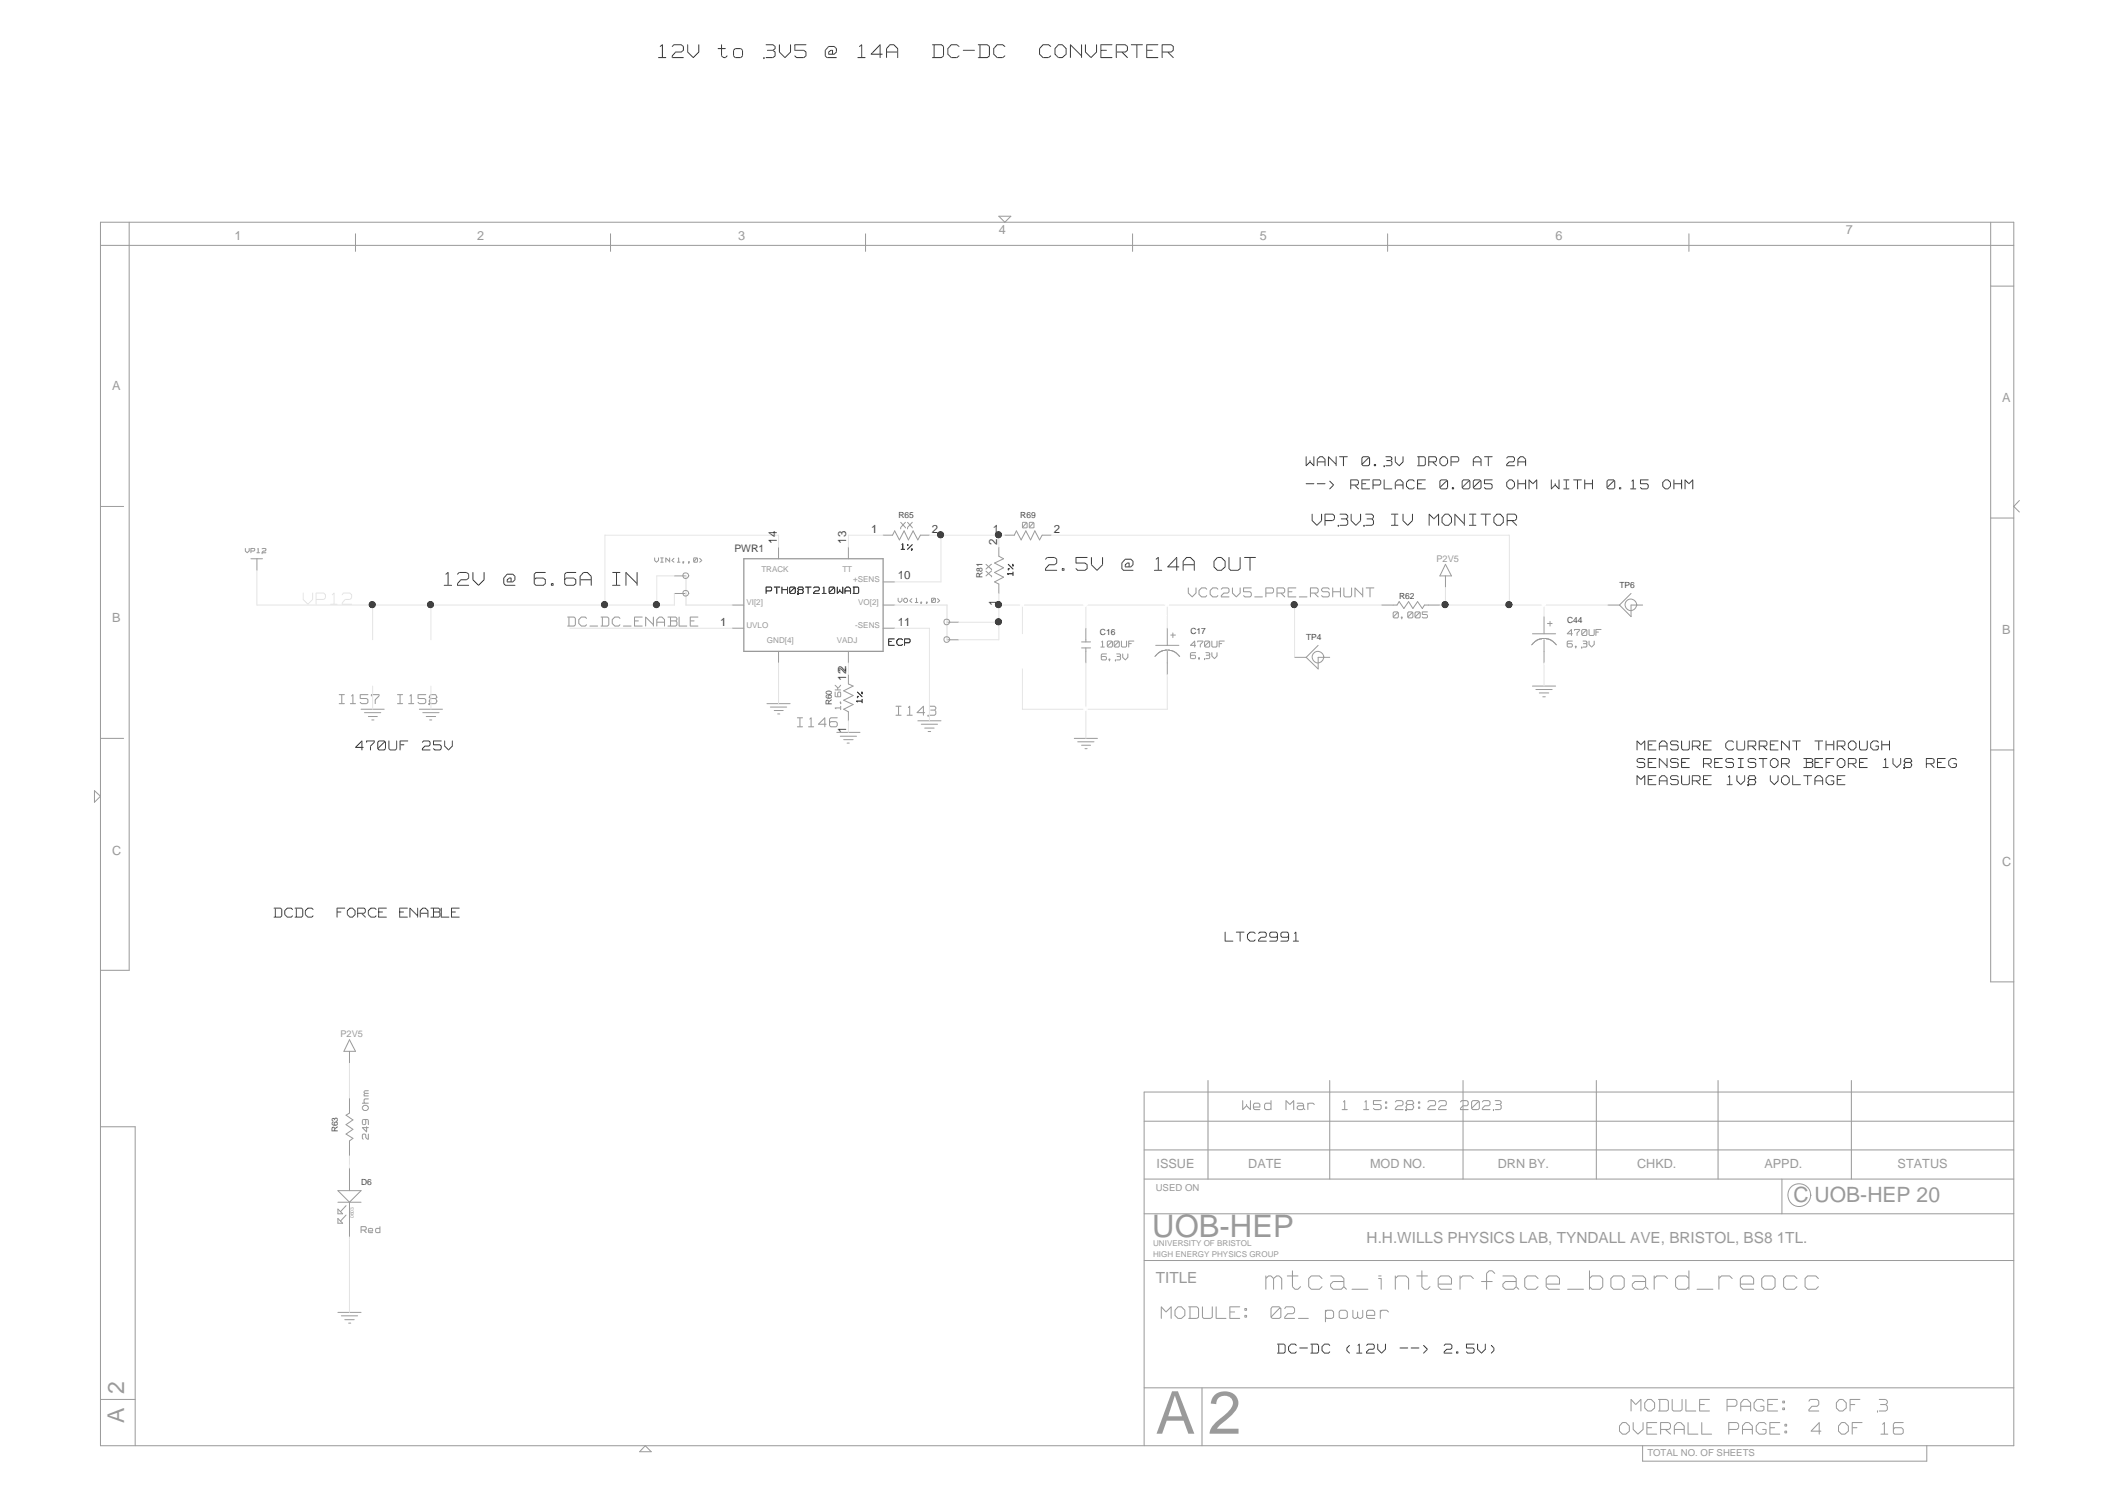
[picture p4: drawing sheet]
<svg xmlns="http://www.w3.org/2000/svg" width="420mm" height="297mm" viewBox="0 0 420 297" stroke-linecap="round" stroke-linejoin="round" font-family="sans-serif">
<defs><g id="words">
<text font-size="11.9" fill="#9a9a9a" x="238.6" y="283.2">2</text>
<text font-size="11.7" fill="#9a9a9a" x="228.3" y="283.2">A</text>
<text font-size="7.3" fill="#fff" x="250.1" y="255.3">mtca_interface_board_reocc</text>
<text font-size="6.1" fill="#9a9a9a" x="227.6" y="244.2">UOB-HEP</text>
<g font-size="5.1" fill="#fff">
<text x="130.1" y="11.9">12V to 3V5 @ 14A</text>
<text x="183.4" y="11.9">DC-DC</text>
<text x="204.2" y="11.9">CONVERTER</text>
<text x="206.5" y="113.1">2.5V</text>
<text x="221.4" y="113.1">@ 14A OUT</text>
<text x="87.7" y="116.1">12V @ 6.6A</text>
<text x="120.3" y="116.1">IN</text>
</g>
<g font-size="4.5" fill="#9a9a9a">
<text x="24.5" y="275.3" transform="rotate(-90 24.5 275.3)">2</text>
<text x="24.5" y="281" transform="rotate(-90 24.5 281)">A</text>
</g>
<g font-size="4.4" fill="#fff">
<text x="259.2" y="104.1">VP3V3 IV MONITOR</text>
<text x="229.4" y="260.7">MODULE:</text>
<text x="250.4" y="260.7">02_ power</text>
<text x="322.2" y="279">MODULE</text>
<text x="340.6" y="279">PAGE: 2 OF 3</text>
<text x="319.9" y="283.6">OVERALL</text>
<text x="340.9" y="283.6">PAGE: 4 OF 16</text>
</g>
<text font-size="4.2" fill="#9a9a9a" x="354.3" y="237.4">C UOB-HEP 20</text>
<g font-size="3.6" fill="#fff">
<text x="258" y="92.3">WANT 0.3V DROP AT 2A</text>
<text x="258" y="96.9">--&gt; REPLACE</text>
<text x="283.4" y="96.9">0.005</text>
<text x="296.1" y="96.9">OHM WITH 0.15 OHM</text>
<text x="234.7" y="118.2">VCC2V5_PRE_RSHUNT</text>
<text x="112.1" y="124">DC_DC_ENABLE</text>
<text x="67" y="139.3">I157</text>
<text x="78.5" y="139.3">I158</text>
<text x="157.5" y="143.9">I146</text>
<text x="177" y="141.6">I143</text>
<text x="70.2" y="148.5">470UF</text>
<text x="82.9" y="148.5">25V</text>
<text x="323.4" y="148.5">MEASURE</text>
<text x="340.3" y="148.5">CURRENT</text>
<text x="357.2" y="148.5">THROUGH</text>
<text x="323.4" y="151.9">SENSE</text>
<text x="323.4" y="155.3">MEASURE</text>
<text x="336.1" y="151.9">RESISTOR</text>
<text x="340.3" y="155.3">1V8 VOLTAGE</text>
<text x="355.1" y="151.9">BEFORE</text>
<text x="369.9" y="151.9">1V8 REG</text>
<text x="242" y="186.2">LTC2991</text>
<text x="245.5" y="219.5">Wed Mar</text>
<text x="264.5" y="219.5">1 15:28:22</text>
<text x="287.8" y="219.5">2023</text>
<text x="252.3" y="267.6">DC-DC</text>
<text x="265" y="267.6">(12V --&gt; 2.5V)</text>
</g>
<g font-size="3.4" fill="#fff">
<text x="54.1" y="181.3">DCDC</text>
<text x="66.3" y="181.3">FORCE</text>
<text x="78.5" y="181.3">ENABLE</text>
</g>
<g font-size="3" fill="#9a9a9a">
<text x="270" y="245.4">H.H.WILLS PHYSICS LAB, TYNDALL AVE, BRISTOL, BS8 1TL.</text>
<text x="228.3" y="253.4">TITLE</text>
</g>
<g font-size="2.6" fill="#fff">
<text x="151.3" y="117.4">PTH08T210WAD</text>
<text x="175.5" y="127.6">ECP</text>
</g>
<g font-size="2.5" fill="#9a9a9a">
<text x="46.3" y="47.4">1</text>
<text x="94.3" y="47.4">2</text>
<text x="145.8" y="47.4">3</text>
<text x="197.3" y="46.2">4</text>
<text x="248.9" y="47.4">5</text>
<text x="307.3" y="47.4">6</text>
<text x="364.6" y="46.2">7</text>
<text x="22.1" y="77.1">A</text>
<text x="395.5" y="79.4">A</text>
<text x="22.1" y="122.9">B</text>
<text x="395.5" y="125.2">B</text>
<text x="22.1" y="168.8">C</text>
<text x="395.5" y="171.1">C</text>
<text x="228.5" y="230.6">ISSUE</text>
<text x="246.6" y="230.6">DATE</text>
<text x="270.6" y="230.6">MOD NO.</text>
<text x="295.9" y="230.6">DRN BY.</text>
<text x="323.4" y="230.6">CHKD.</text>
<text x="348.5" y="230.6">APPD.</text>
<text x="374.9" y="230.6">STATUS</text>
</g>
<g font-size="2.3" fill="#4a4a4a">
<text x="153.4" y="107.4" transform="rotate(-90 153.4 107.4)">14</text>
<text x="167.2" y="107.4" transform="rotate(-90 167.2 107.4)">13</text>
<text x="172.1" y="105.2">1</text>
<text x="184.1" y="105.2">2</text>
<text x="196.1" y="105.2">1</text>
<text x="197" y="107.6" transform="rotate(-90 197 107.6)">2</text>
<text x="208.1" y="105.2">2</text>
<text x="177.3" y="114.3">10</text>
<text x="197" y="119.7" transform="rotate(-90 197 119.7)">1</text>
<text x="142.3" y="123.6">1</text>
<text x="177.3" y="123.6">11</text>
<text x="167.2" y="134.4" transform="rotate(-90 167.2 134.4)">122</text>
<text x="167.2" y="144.8" transform="rotate(-90 167.2 144.8)">1</text>
</g>
<g font-size="2.3" fill="#fff">
<text x="275.2" y="122.1">0.005</text>
<text x="309.6" y="125.6">470UF</text>
<text x="217.5" y="127.9">100UF</text>
<text x="217.5" y="130.4">6.3V</text>
<text x="235.2" y="127.9">470UF</text>
<text x="235.2" y="130.2">6.3V</text>
<text x="309.6" y="127.9">6.3V</text>
<text x="72.7" y="225" transform="rotate(-90 72.7 225)">249 Ohm</text>
<text x="71.3" y="243.5">Red</text>
</g>
<g font-size="2.2" fill="#fff">
<text x="177.9" y="104.4">XX</text>
<text x="202" y="104.4">00</text>
<text x="178" y="108.7">1%</text>
</g>
<text font-size="2" fill="#4a4a4a" x="145.1" y="109.1">PWR1</text>
<text font-size="2" fill="#fff" x="165.9" y="140.2" transform="rotate(-90 165.9 140.2)">1.6K</text>
<text font-size="1.9" fill="#fff" x="188.8" y="126">0</text>
<g font-size="1.9" fill="#9a9a9a">
<text x="228.3" y="235.2">USED ON</text>
<text x="325.4" y="287.6">TOTAL NO. OF SHEETS</text>
</g>
<text font-size="1.8" fill="#fff" x="195.5" y="113.7" transform="rotate(-90 195.5 113.7)">XX</text>
<g font-size="1.8" fill="#9a9a9a">
<text x="283.8" y="110.9">P2V5</text>
<text x="67.3" y="204.8">P2V5</text>
</g>
<g font-size="1.7" fill="#4a4a4a">
<text x="177.5" y="102.3">R65</text>
<text x="201.5" y="102.3">R69</text>
<text x="194.1" y="114.2" transform="rotate(-90 194.1 114.2)">R81</text>
<text x="276.4" y="118.4">R62</text>
<text x="319.9" y="116.1">TP6</text>
<text x="217.3" y="125.5">C16</text>
<text x="235.2" y="125.3">C17</text>
<text x="309.6" y="123">C44</text>
<text x="258" y="126.4">TP4</text>
<text x="164.3" y="139.3" transform="rotate(-90 164.3 139.3)">R60</text>
<text x="66.8" y="223.6" transform="rotate(-90 66.8 223.6)">R63</text>
<text x="71.3" y="234.1">D6</text>
</g>
<g font-size="1.7" fill="#fff">
<text x="48.5" y="109.3">VP12</text>
<text x="129.3" y="111.1">VIN&lt;1..0&gt;</text>
<text x="199.7" y="113.7" transform="rotate(-90 199.7 113.7)">1%</text>
<text x="177.4" y="119.1">VO&lt;1..0&gt;</text>
<text x="306.3" y="131.6" transform="rotate(-90 306.3 131.6)">2</text>
<text x="231.9" y="133.9" transform="rotate(-90 231.9 133.9)">2</text>
<text x="169.9" y="138.8" transform="rotate(-90 169.9 138.8)">1%</text>
<text x="69" y="230.9" transform="rotate(-90 69 230.9)">2</text>
</g>
<g font-size="1.6" fill="#9a9a9a">
<text x="150.4" y="113.1">TRACK</text>
<text x="166.4" y="113.1">TT</text>
<text x="147.4" y="119.5">VI[2]</text>
<text x="168.5" y="114.9">+SENS</text>
<text x="169.5" y="119.5">VO[2]</text>
<text x="147.4" y="124.1">UVLO</text>
<text x="168.9" y="124.1">-SENS</text>
<text x="151.5" y="127">GND[4]</text>
<text x="165.3" y="127">VADJ</text>
<text x="227.8" y="246.2">UNIVERSITY OF BRISTOL</text>
<text x="227.8" y="248.2">HIGH ENERGY PHYSICS GROUP</text>
</g>
<text font-size="1" fill="#9a9a9a" x="69.9" y="240.6" transform="rotate(-90 69.9 240.6)">0603</text>
</g></defs>
<path d="M146.9 110.4h27.5v18.2h-27.5z" fill="none" stroke="#9a9a9a" stroke-width=".25"/>
<g fill="none" stroke="#9a9a9a" stroke-width=".2">
<path d="M19.8 43.9h378v241.6h-378zM19.8 48.5h378M25.5 43.9v147.7h-5.7M70.2 46.2v3.4M120.6 46.2v3.4M171 46.2v3.4M197.3 42.7h2.4l-1.2 1.2zM223.7 46.2v3.4M274.1 46.2v3.4M333.6 46.2v3.4M393.2 43.9v150h4.6M393.2 56.5h4.6"/>
<path d="M398.9 98.8l-1.1 1.2 1.1 1.1M19.8 100h4.6M49.6 110.4h2.2M50.7 110.4v2.2M133.2 117.2h2.3M133.2 113.7h2.3M144.6 119.5h2.3M153.8 108.1v2.3M167.6 108.1v2.3M174.4 119.5h2.3M174.4 114.9h2.3M174.4 105.7h1.9l.4-.8 1 1.7 .9-1.7 .8 1.7 1-1.7 .9 1.7 .5-.9h1.8"/>
<path d="M177.9 104.3h.1M177.9 103.2l.9 .9M178.8 104.2v.1M178.8 103.2l-.9 1M179.3 104.3h.1M179.3 103.2l.8 .9M180.2 104.2v.1M180.2 103.2l-.9 1M194.8 111.5l1 .9M194.8 112.8l1 .9M195.7 111.5l-.9 .9M195.7 112.9l-.9 .8"/>
<path d="M195.8 111.5h.1M195.8 112.8h.1M195.9 112.4h.1M195.9 113.7h.1M197.3 108.1v1.7l.9 .6-1.7 .8 1.7 .9-1.7 1 1.7 .9-1.7 .9 .8 .4v1.9M198.5 105.7h1.9l.4-.8 .9 1.7 .9-1.7 1 1.7 .8-1.7 1 1.7 .5-.9h1.7M202 104.2v.1M202 103.4v.7M202 103.2v.1M202.1 104.3h.5M202.1 103.2h.5M202.6 103.4l-.6 .7"/>
<path d="M202.7 103.3h.1M202.7 103.2l.2 .1M202.9 104.2l-.2 .1M202.9 103.4v.7M203.3 104.2l.1 .1M203.3 103.4v.7M203.4 103.2l-.1 .1M203.5 104.3h.5M203.5 103.2h.5M204 103.4l-.6 .7M204.1 103.3h.1M204.1 103.2l.1 .1"/>
<path d="M204.2 104.2l-.1 .1M204.2 103.4v.7M272.9 119.5h3.1l.4-.7 .9 1.4 .9-1.4 .9 1.4 .9-1.4 1 1.4 .4-.7h3M285.5 111.5l1.2 2.2h-2.3zM285.5 113.7v2.3M317.6 119.5h2.3M319.9 119.5l2.3 2.3v-2.3h2.3M322.2 117.2l-2.3 2.3M393.2 102.3h4.6M144.6 124.1h2.3M151.5 139h4.6M152.2 139.6h3.2"/>
<path d="M153.8 128.6v2.3M165 137.5l.1 .1M165 139.8l.1 .2M165 136.3h1.1M165 135.3l.5 .5M165 136.7v.7M165 139.8h1M165.2 137.6h.7M165.5 135.9v.3M165.5 136.9v.5M165.5 137.5h.1M165.6 135.8h.1"/>
<path d="M165.6 136.7l-.1 .2M165.7 136.7h.2M166 136.7l.1 .2M166 138.6h.1M166 138.7v.1M166.1 138.8h.1M166.1 138.7h.1M166.1 135.3l-.4 .5M166.1 136.9v.5M166.1 139.5v.7M166.1 137.5l-.1 .1M167.6 128.6v2.3"/>
<path d="M167.6 133.2v1.9l.9 .4-1.8 .9 1.8 1-1.8 .9 1.8 .8-1.8 1 .9 .5v1.8M174.4 124.1h2.3M187.1 126.4h2.2M187.1 122.9h2.2M213.6 126.8h1.8M213.6 128h1.8M214.5 124.1v2.7M214.5 128v2.9M228.3 127.5h4.6M228.5 129.2l-.4 .5M230.6 128.4l-1.1 .2-1 .6M230.6 124.1v3.4"/>
<path d="M230.6 128.6v4.6M230.7 128.4l1 .2 1 .6M231.3 125.4h.9M231.7 125v.9M232.7 129.3l.3 .4M255.7 129.8h2.3M258 129.8l2.4 2.3v-2.3h2.3M260.4 127.5l-2.4 2.3M302.7 125.2h4.6M302.7 135.5h4.6M302.9 126.9l-.4 .5M303.4 136.2h3.2"/>
<path d="M304.1 136.9h1.8M304.7 137.6h.6M305 126.1l-1.1 .2-.9 .6M305 121.8v3.4M305 126.4v4.5M305.1 126.1l1 .2 1 .6M305.7 123.1h.9M306.2 122.7v.9M307.1 127l.4 .4M18.7 156.2l1.1 1.1-1.1 1.1zM19.8 145.8h4.6M71.3 140.1h4.6"/>
<path d="M72 140.7h3.2M72.8 141.5h1.7M73.4 142.2h.5M82.8 140.1h4.6M83.5 140.7h3.2M84.2 141.5h1.9M84.9 142.2h.4M152.9 140.3h1.8M153.6 141h.4M165.3 144.6h4.6M166 145.4h3.2M166.7 146.1h1.8"/>
<path d="M167.3 146.8h.5M181.3 142.4h4.6M182 143h3.2M182.7 143.8h1.8M183.3 144.5h.5M212.2 145.8h4.6M212.9 146.5h3.2M213.6 147.2h1.8M214.3 147.9h.4M393.2 148.1h4.6M69 207.6v2.4M69 216.9v2.9l-.6 .5 1.3 .9-1.3 .9 1.3 .9-1.3 1 1.3 .8-.7 .5v3"/>
<path d="M69 205.4l1.2 2.2h-2.3zM238.6 213.4v19.5M262.7 213.4v19.5M289 213.4v19.5M315.3 213.4v19.5M339.4 213.4v19.5M365.7 213.4v19.5M397.8 215.7h-171.8v69.8M19.8 222.5h6.9v63M66.8 237.4h4.5M66.8 238.8l.9 .9h-.9zM66.8 235.2h4.5l-2.3 2.2z"/>
<path d="M68.4 240l-1.1 1.2M68.4 238.1l-1.1 1.2M69 230.6v4.6M69 237.4v6.9M226 239.7h171.8M226 227.1h171.8M226 221.4h171.8M226 232.9h171.8M352 232.9v6.8M66.8 240.7l.9 .9h-.9zM66.8 259.2h4.5M67.4 259.9h3.2"/>
<path d="M226 249h171.8M19.8 276.4h6.9M68.1 260.6h1.9M68.9 261.3h.4M226 274.1h171.8M237.4 274.1v11.4M127.5 285.5l1.1 1.2h-2.2zM324.5 285.5v3.1h56.1v-3.1"/>
</g>
<g fill="none" stroke="#000" stroke-width=".2">
<path d="M151.3 115.9h.9M151.3 116v1.2M151.4 116.7h.8M152.3 115.9l.1 .2M152.4 116.5l-.1 .2M152.4 116.2v.2M152.9 115.9h1.1M153.4 116v1.2M154.5 115.9v1.3M154.6 116.5h.9M155.6 115.9v1.3M156 117l.2 .2"/>
<path d="M156 116.2v.8M156.2 115.9l-.2 .2M156.2 115.9h.6M156.2 117.2h.6M156.8 116.2l-.7 .8M156.9 116.1h.1M156.9 115.9l.2 .2M157.1 117l-.2 .2M157.1 116.2v.8M157.6 117.2h.1M157.8 115.9l-.2 .4 .2 .2-.2 .4 .2 .3M157.9 115.9h.5"/>
<path d="M157.9 117.2h.5M157.9 116.5h.5M158.5 115.9l.2 .4-.2 .2 .2 .4-.2 .3M159.1 115.9h1.1M159.6 116v1.2M160.7 117.1v.1M160.8 117.2h1M160.9 115.9l-.2 .2M161 115.9h.6M161.1 116.7l-.4 .3M161.2 116.7h.4M161.7 115.9l.1 .2"/>
<path d="M161.8 116.2v.2M161.8 116.5l-.1 .2M162.4 117.2h.8M162.8 115.9l-.2 .2M162.8 116v1.1M163.8 117l.1 .2M163.8 116.2v.8M163.9 115.9l-.1 .2M164 115.9h.6M164 117.2h.6M164.6 116.2l-.7 .8M164.7 116.1h.1"/>
<path d="M164.7 115.9l.2 .2M164.9 117l-.2 .2M164.9 116.2v.8M165.4 115.9v1.2M165.8 116.8l-.4 .4M165.9 116.5v.1M165.9 116.7l.6 .5M166.5 115.9v1.2M166.9 116.4v.8M167 116.7h.9M167.3 115.9l-.4 .4M167.3 115.9h.3"/>
<path d="M167.7 115.9l.3 .4M168 116.4v.8M168.5 115.9h.9M168.5 117.2h.9M168.7 116v1.1M169.5 115.9l.1 .2M169.6 117l-.1 .2M169.6 116.2v.8M178 108.5h.7M178.3 107.4l-.1 .2M178.3 107.5v.9M179.3 107.6h.1"/>
<path d="M179.3 107.6v.1M179.4 107.6v.1M180 108.5h.1M180 108.4h.1M180.1 108.5h.1M180.2 108.4v.1M180.2 107.6l-.9 .9M199 113.3l.2 .2M199.1 113.3h.9M199.2 112.4h.1M199.2 112.3h.1M199.2 111.5l.9 .9"/>
<path d="M199.3 112.4h.1M200 111.5h.1M200 111.5v.1M200.1 111.6h.1M200.1 111.5h.1M200.1 113v.7M169.2 138.5l.2 .1M169.3 138.5h.9M169.4 137.6h.1M169.4 137.5h.1M169.4 136.7l.9 .9M169.5 137.6h.1"/>
<path d="M170.2 136.7h.1M170.2 136.8v.1M170.3 136.9h.1M170.3 136.8h.1M170.3 138.1v.7M175.5 126.2h1.1M175.5 126.3v1.2M175.6 127.5h1M175.6 126.7h.5M177.2 126.6v.4M177.2 127.1l.3 .4M177.5 126.2l-.3 .3"/>
<path d="M177.6 126.2h.4M177.6 127.5h.4M178.1 126.2l.2 .2M178.3 127.3l-.2 .2M178.7 126.2h.8M178.7 126.3v1.2M178.8 126.9h.7M179.6 126.2l.2 .2M179.8 126.7l-.2 .2M179.8 126.4v.2"/>
<circle cx="73.5" cy="119.4" r=".6"/>
<circle cx="119.4" cy="119.4" r=".6"/>
<circle cx="285.4" cy="119.4" r=".6"/>
<circle cx="298.1" cy="119.4" r=".6"/>
</g>
<g fill="none" stroke="#969696" stroke-width=".2">
<path d="M48.5 108.8l.2 .3M48.5 108.3v.4M49.2 108.3v.4M49.2 108.8l-.4 .4M49.6 108.3h.5M49.6 108.4v.8M49.6 108.8h.5M50.2 108.3l.1 .1M50.3 108.7l-.1 .1M50.3 108.5v.1M50.7 109.2h.6M51 108.4v.7"/>
<path d="M51 108.3l-.1 .1M51.8 109.2h.1M51.8 108.3v.1M51.8 109.2h.7M51.9 108.3h.4M52 108.8l-.2 .3M52.1 108.8h.2M52.4 108.3l.1 .1M52.5 108.5v.1M52.5 108.7l-.1 .1M129.3 110.7l.3 .2M129.3 110.2v.4"/>
<path d="M130.1 110.2v.4M130.1 110.7l-.4 .3M130.5 111h.5M130.5 110.2h.5M130.8 110.3v.6M131.5 110.2l.7 .7M131.5 110.3v.7M132.3 110.2v.8M132.7 110.7l.4 .3M133.1 110.3l-.3 .3M133.8 111h.5M134.1 110.3v.6"/>
<path d="M134.1 110.2l-.1 .1M134.9 111h.1M134.9 110.9h.1M135 111h.1M135.1 110.9v.1M136 111h.1M136 110.9h.1M136.1 111h.1M136.2 110.9v.1M137 110.9l.1 .1M137 110.4v.5M137.1 110.2l-.1 .1"/>
<path d="M137.2 111h.3M137.2 110.2h.3M137.5 110.4l-.4 .5M137.6 110.3h.1M137.6 110.2l.2 .1M137.8 110.9l-.2 .1M137.8 110.4v.5M138.2 110.3l.4 .4M138.5 110.8l-.3 .2M177.4 118.7l.3 .2M177.4 118.1v.5M178.2 118.1v.5"/>
<path d="M178.2 118.7l-.5 .3M178.5 118.7l.3 .3M178.5 118.5v.2M178.8 118.1l-.3 .3M178.8 119h.1M178.8 118.1h.1M179 118.1l.3 .3M179.3 118.5v.2M179.3 118.7l-.3 .3M179.7 118.7l.4 .3M180.1 118.2l-.3 .4M180.8 119h.5"/>
<path d="M181.1 118.2v.7M181.1 118.1l-.1 .1M181.9 119h.1M181.9 118.9h.1M182 119h.1M182.1 118.9v.1M183 119h.1M183 118.9h.1M183.1 119h.1M183.2 118.9v.1M184 118.9l.1 .1M184 118.3v.5"/>
<path d="M184.1 118.1l-.1 .1M184.2 119h.3M184.2 118.1h.3M184.5 118.3l-.4 .5M184.6 118.2h.1M184.6 118.1l.2 .1M184.8 118.9l-.2 .1M184.8 118.3v.5M185.2 118.2l.4 .5M185.5 118.7l-.3 .3M234.7 117.1l.7 .7M234.7 116.1v.9"/>
<path d="M236.3 116.1v.9M236.3 117.1l-.8 .8M236.8 116.7v.6M236.8 117.4l.6 .5M237.4 116.1l-.6 .5M237.4 116.1h.6M237.4 117.9h.6M238.1 116.1l.3 .3M238.4 117.6l-.3 .3M239 116.7v.6M239 117.4l.6 .5M239.6 116.1l-.6 .5"/>
<path d="M239.6 116.1h.6M239.6 117.9h.6M240.3 116.1l.3 .3M240.6 117.6l-.3 .3M241.2 117.7v.2M241.3 117.9h1.5M241.5 116.1l-.3 .3M241.6 116.1h.8M241.8 117.1l-.6 .5M241.8 117.1h.6M242.5 116.1l.3 .3M242.8 116.5v.3"/>
<path d="M242.8 116.9l-.3 .2M243.5 117.1l.6 .7M243.5 116.1v.9M245 116.1v.9M245 117.1l-.8 .8M245.7 117.6l.2 .3M245.7 116.1v.8M245.7 116.9h1.1M245.7 116.1h1.5M246 117.9h.8M246.9 116.9l.3 .2M247.2 117.6l-.3 .3"/>
<path d="M247.2 117.2v.4M247.9 117.9h1.5M250.1 116.1h1.1M250.1 116.2v1.7M250.1 117.1h1.1M251.3 116.1l.3 .3M251.6 116.9l-.3 .2M251.6 116.5v.3M252.3 116.1h1.1M252.3 116.2v1.7M252.3 117.1h1.1M253.1 117.2l.7 .7"/>
<path d="M253.5 116.1l.3 .3M253.8 116.9l-.3 .2M253.8 116.5v.3M254.5 116.1h1.5M254.5 116.2v1.7M254.5 116.9h.7M254.5 117.9h1.5M256.7 117.9h1.5M258.9 116.1h1.1M258.9 116.2v1.7M258.9 117.1h1.1M259.7 117.2l.7 .7"/>
<path d="M260.1 116.1l.3 .3M260.4 116.9l-.3 .2M260.4 116.5v.3M261.1 116.4v.1M261.1 116.6l.2 .3M261.1 117.6l.2 .3M261.3 116.1l-.2 .2M261.4 116.9h.8M261.4 116.1h.8M261.4 117.9h.8M262.3 116.1l.3 .3M262.3 116.9l.3 .2"/>
<path d="M262.6 117.2v.4M262.6 117.6l-.3 .3M263.3 116.1v1.8M263.3 116.9h1.4M264.8 116.1v1.8M265.5 117.6l.2 .3M265.5 116.1v1.5M265.8 117.9h.8M267 117.6l-.3 .3M267 116.1v1.5M267.7 116.1l1.4 1.5M267.7 116.2v1.7"/>
<path d="M269.2 116.1v1.8M269.9 116.1h1.5M270.6 116.2v1.7M67 137.2h1M67 139h1M67.5 137.3v1.6M69.2 139h1M69.7 137.2l-.2 .2M69.7 137.3v1.6M71.2 138.7l.2 .3M71.2 137.2v.8M71.2 137.2h1.5"/>
<path d="M71.2 138h1.1M71.5 139h.8M72.4 138l.3 .2M72.7 138.7l-.3 .3M72.7 138.3v.3M73.4 137.2v.2M73.4 137.2h1.4M74.1 138.3v.7M74.8 137.5l-.7 .7M74.9 137.2v.2M78.5 137.2h1M78.5 139h1"/>
<path d="M79 137.3v1.6M80.7 139h1M81.2 137.2l-.2 .2M81.2 137.3v1.6M82.6 138.7l.2 .3M82.6 137.2v.8M82.7 137.2h1.4M82.7 138h1.1M82.9 139h.9M83.9 138l.2 .2M84.1 138.7l-.2 .3M84.1 138.3v.3"/>
<path d="M84.8 139h.1M85 137.2l-.2 .5 .2 .3-.2 .5 .2 .5M85.1 137.2h.9M85.1 138h.9M85.1 139h.9M86.1 137.2l.2 .5-.2 .3 .2 .5-.2 .5M112.1 121.9h1.2M112.1 123.6h1.2M112.4 122v1.6M113.4 121.9l.3 .2M113.7 123.4l-.3 .2M113.7 122.2v1.1"/>
<path d="M114.3 122.5v.6M114.3 123.1l.5 .5M114.8 121.9l-.5 .5M114.9 121.9h.6M114.9 123.6h.6M115.6 121.9l.3 .2M115.9 123.4l-.3 .2M116.5 123.6h1.6M118.7 121.9h1.2M118.7 123.6h1.2M119 122v1.6M120 121.9l.3 .2"/>
<path d="M120.3 123.4l-.3 .2M120.3 122.2v1.1M120.9 122.5v.6M120.9 123.1l.5 .5M121.4 121.9l-.5 .5M121.5 121.9h.6M121.5 123.6h.6M122.2 121.9l.3 .2M122.5 123.4l-.3 .2M123.1 123.6h1.6M125.3 121.9h1.6M125.3 122v1.6"/>
<path d="M125.4 122.6h.7M125.4 123.6h1.5M127.5 121.9l1.5 1.4M127.5 122v1.6M129.1 121.9v1.7M129.7 122.5v1.1M129.8 122.9h1.4M130.3 121.9l-.6 .5M130.3 121.9h.4M130.8 121.9l.5 .5M131.3 122.5v1.1M131.9 121.9h1.5"/>
<path d="M131.9 123.6h1.5M132.5 122v1.6M132.5 122.6h.9M133.5 121.9l.2 .2M133.5 122.6l.2 .3M133.7 122.4l-.1 .1M133.7 122.2v.1M133.7 123v.3M133.7 123.4l-.2 .2M134.1 121.9v1.7M134.2 123.6h1.5M136.3 121.9h1.6"/>
<path d="M136.3 122v1.6M136.4 122.6h.7M136.4 123.6h1.5M177 139.5h1M177.5 139.6v1.6M179.7 139.5l-.3 .2M179.7 139.6v1.6M182.4 139.6v1.7M182.4 139.5l-1.3 1.2M183.7 139.5h.8M184.6 139.5l.3 .2M184.9 139.8v.1"/>
<path d="M184.9 140l-.3 .2M217.5 127.8h.6M217.5 130.2l.2 .1M217.5 129.4v.7M217.7 129.7h-.1M217.7 129.2l-.2 .1M217.8 130.3h.5M217.8 129.7h.5M217.8 129.2h.8M217.8 126.6l-.2 .2M217.8 126.7v1M218.4 129.7l.2 .1"/>
<path d="M218.6 129.9v.2M218.6 130.2l-.2 .1M218.7 127.6l.2 .2M218.7 126.9v.6M218.9 126.6l-.2 .2M219 127.8h.5M219 126.6h.5M219.1 130.2h.1M219.1 130.3h.1M219.2 130.3h.1M219.2 130.2v.1M219.5 126.9l-.7 .6"/>
<path d="M219.6 126.8h.1M219.6 126.6l.1 .2M219.7 127.6l-.1 .2M219.7 126.9v.6M220.1 127.6l.2 .2M220.1 126.9v.6M220.3 126.6l-.2 .2M220.3 130.3h.1M220.3 127.8h.5M220.3 126.6h.5M220.6 130.3h.5M220.6 129.2h.5"/>
<path d="M220.7 129.7h.4M220.8 126.9l-.6 .6M220.9 126.8h.1M220.9 126.6l.2 .2M221.1 127.6l-.2 .2M221.1 126.9v.6M221.2 129.2l.2 .1M221.3 129.7l.1 .1M221.4 129.4h.1M221.4 129.9v.2M221.4 130.2l-.2 .1M221.4 129.5l-.2 .2"/>
<path d="M221.5 127.6l.2 .2M221.5 126.6v.9M221.8 127.8h.5M221.8 129.8l.4 .5M221.8 129.2v.5M222.5 127.6l-.1 .2M222.5 126.6v.9M222.8 129.2v.5M222.8 129.8l-.5 .5M223 126.6h1M223 126.7v1.1M223 127.1h.5"/>
<path d="M235.2 129.9l.1 .2M235.2 129.2v.6M235.2 127.5h1M235.3 129.4l-.1 .1M235.3 128.9l-.1 .2M235.4 130.1h.5M235.4 129.4h.5M235.4 128.9h.8M236 129.4l.2 .2M236 126.7v1.1M236 126.6l-.8 .9M236.2 129.7v.1"/>
<path d="M236.2 129.9l-.2 .2M236.6 126.6v.2M236.7 126.6h.8M236.8 129.9h.1M236.8 130v.1M236.8 130.1h.1M236.9 129.9v.2M237.1 127.4v.4M237.5 126.9l-.4 .4M237.6 126.6v.2M237.9 130.1h.1M237.9 127.6l.2 .2"/>
<path d="M237.9 126.9v.6M238.1 126.6l-.2 .2M238.2 127.8h.5M238.2 126.6h.5M238.2 130.1h.5M238.2 128.9h.5M238.3 129.4h.4M238.7 126.9l-.7 .6M238.8 128.9l.2 .2M238.8 126.8h.1M238.8 126.6l.2 .2M238.9 129.5l.1 .1"/>
<path d="M239 129.2h.1M239 126.9v.6M239 129.7v.1M239 129.9l-.2 .2M239 129.2l-.2 .2M239 127.6l-.2 .2M239.4 129.6l.4 .4M239.4 126.6v.9M239.4 128.9v.6M239.4 127.6l.2 .2M239.6 127.8h.5M240.4 126.6v.9"/>
<path d="M240.4 128.9v.6M240.4 127.6l-.2 .2M240.4 129.6l-.5 .5M240.8 126.6h1M240.8 126.7v1.1M240.9 127.1h.4M275.2 121.9l.2 .1M275.2 121.1v.7M275.4 120.9l-.2 .1M275.5 122h.5M275.5 120.9h.5M276 121.1l-.7 .7"/>
<path d="M276 121h.1M276 120.9l.2 .1M276.2 121.9l-.2 .1M276.2 121.1v.7M276.8 121.9h.1M276.8 122h.1M276.9 122h.1M277 121.9v.1M278.1 121.9l.1 .1M278.1 121.1v.7M278.2 120.9l-.1 .1M278.3 122h.5"/>
<path d="M278.3 120.9h.5M278.8 121.1l-.6 .7M278.9 121h.1M278.9 120.9l.2 .1M279.1 121.9l-.2 .1M279.1 121.1v.7M279.5 121.9l.2 .1M279.5 121.1v.7M279.7 120.9l-.2 .1M279.8 122h.5M279.8 120.9h.5M280.3 121.1l-.7 .7"/>
<path d="M280.4 121h.1M280.4 120.9l.1 .1M280.5 121.9l-.1 .1M280.5 121.1v.7M281 121.9l.1 .1M281 120.9v.5M281 121.4h.7M281 120.9h1M281.2 122h.5M281.8 121.4l.2 .1M282 121.9l-.2 .1M282 121.6v.2"/>
<path d="M309.6 127.6l.1 .2M309.6 126.9v.6M309.7 125.2h.9M309.7 127.1v.1M309.7 126.6l-.1 .2M309.8 127.8h.5M309.8 127.1h.5M309.8 126.6h.8M310.4 127.1l.2 .2M310.4 124.4v1.1M310.4 124.3l-.8 .9M310.6 127.4v.1"/>
<path d="M310.6 127.6l-.2 .2M311 124.3v.2M311.1 124.3h.8M311.2 127.6h.1M311.2 127.7v.1M311.3 127.8h.1M311.4 127.6v.2M311.5 125.1v.4M311.9 124.6l-.4 .4M312 124.3v.2M312.5 127.8h.1M312.5 125.3l.1 .2"/>
<path d="M312.5 124.6v.7M312.6 124.3l-.1 .2M312.7 125.5h.5M312.7 124.3h.5M312.7 127.8h.5M312.7 126.6h.5M312.8 127.1h.4M313.2 124.6l-.7 .7M313.3 124.5h.1M313.3 124.3l.2 .2M313.3 126.6l.2 .2M313.4 127.2l.1 .1"/>
<path d="M313.5 126.9h.1M313.5 125.3l-.2 .2M313.5 124.6v.7M313.5 127.4v.1M313.5 127.6l-.2 .2M313.5 126.9l-.2 .2M313.9 125.3l.2 .2M313.9 127.3l.4 .4M313.9 124.3v1M313.9 126.6v.6M314.1 125.5h.6M314.9 125.3l-.2 .2"/>
<path d="M314.9 124.3v1M314.9 126.6v.6M314.9 127.3l-.5 .5M315.2 124.3h1.1M315.2 124.4v1.1M315.3 124.8h.5M157.5 143.5h1M157.5 141.8h1M158 141.9v1.6M159.7 143.5h1M160.2 141.8l-.2 .2M160.2 141.9v1.6"/>
<path d="M161.7 143h1.5M162.9 141.9v1.6M162.9 141.8l-1.2 1.2M163.9 143.3l.2 .2M163.9 142.1v1.1M164.1 142.5l-.2 .2M164.1 141.8l-.2 .2M164.2 142.5h.8M164.2 143.5h.8M164.2 141.8h1.2M165.1 142.5l.3 .3M165.4 142.9v.3"/>
<path d="M165.4 143.3l-.3 .2M177 141.3h1M179.2 141.3h1M181.2 140.7h1.5M183.3 141.3h.1M183.7 141.3h.8M183.8 140.2h.7M184.7 140.3l.2 .2M184.9 140.6v.3M184.9 141l-.3 .3M71.6 219l.3 .3M71.6 218.7v.2"/>
<path d="M71.6 217.9h1.2M71.9 215.6v.1M71.9 216.1v.1M71.9 217.3v.3M71.9 215.8h.1M71.9 216.3l.1 .1M71.9 217.7l.1 .1M71.9 218.3l-.3 .3M71.9 216.4h.9M72 218.3h.3M72 219.3h.3M72.1 215.4l-.1 .1"/>
<path d="M72.1 215.9l-.1 .1M72.1 217l-.2 .2M72.2 215.9h.6M72.2 215.4h.6M72.2 217h.6M72.4 218.3l.4 .3M72.8 218.7v.2M72.8 219l-.4 .3M245.5 217.4v1.7M246.2 218.5l-.7 .7M246.2 218.1v.2M246.2 218.4l.8 .8"/>
<path d="M247 217.4v1.7M247.6 218.9l.3 .3M247.6 218.2v.6M247.7 218.6h1.1M247.9 217.9l-.3 .2M247.9 217.9h.6M247.9 219.2h1M248.6 217.9l.3 .2M248.9 218.2v.4M249.8 218.2v.6M249.8 218.9l.3 .3M250.1 217.9l-.3 .2"/>
<path d="M250.1 217.9h.6M250.1 219.2h.6M250.8 217.9l.2 .2M251 219l-.2 .2M251.1 217.4v1.8M254 217.4l.7 .7M254 217.5v1.7M255.6 217.5v1.7M255.6 217.4l-.8 .7M256.2 217.9h1M256.2 218.7v.1M256.2 218.9l.3 .3"/>
<path d="M256.5 218.4l-.3 .2M256.6 218.4h.8M256.6 219.2h.6M257.3 217.9l.2 .2M257.5 218.9l-.2 .3M257.5 218.2v.6M257.6 219l.2 .2M258.4 217.9v1.3M258.6 217.9l-.2 .2M258.7 217.9h.6M259.4 217.9l.2 .2M265.1 219.2h1"/>
<path d="M265.6 217.4l-.2 .2M265.6 217.5v1.6M269.4 219.2h1M269.9 217.4l-.3 .2M269.9 217.5v1.6M271.3 218.9l.3 .3M271.3 217.4v.7M271.4 218.1h1.1M271.4 217.4h1.4M271.6 219.2h.9M272.6 218.1l.2 .3M272.8 218.9l-.2 .3"/>
<path d="M272.8 218.5v.3M273.7 217.6h.1M273.7 218.6h.1M273.7 217.7v.2M273.7 218.7v.2M273.8 217.9h.1M273.8 218.9h.1M273.9 217.6v.3M273.9 218.6v.3M275.6 219v.2M275.7 219.2h1.4M275.9 217.4l-.3 .2"/>
<path d="M276 217.4h.8M276.1 218.4l-.5 .5M276.2 218.4h.6M276.9 217.4l.2 .2M277.1 217.7v.4M277.1 218.1l-.2 .3M277.7 219.2h.1M278 217.4l-.3 .5 .3 .2-.3 .5 .3 .6M278.1 218.1h.8M278.1 219.2h.8M278.1 217.4h.8M279 217.4l.3 .5-.3 .2 .3 .5-.3 .6"/>
<path d="M280.2 217.6h.2M280.2 217.7v.2M280.2 218.7v.2M280.2 218.6h.2M280.3 217.9h.1M280.3 218.9h.1M280.4 217.6v.3M280.4 218.6v.3M282.1 219v.2M282.1 219.2h1.5M282.3 217.4l-.2 .2M282.4 217.4h.8"/>
<path d="M282.6 218.4l-.5 .5M282.7 218.4h.5M283.3 217.4l.3 .2M283.6 217.7v.4M283.6 218.1l-.3 .3M284.2 219v.2M284.3 219.2h1.4M284.4 217.4l-.2 .2M284.5 217.4h.9M284.7 218.4l-.5 .5M284.8 218.4h.6M285.4 217.4l.3 .2"/>
<path d="M285.7 217.7v.4M285.7 218.1l-.3 .3M288.5 219v.2M288.6 219.2h1.4M288.7 217.4l-.2 .2M288.8 217.4h.9M289 218.4l-.5 .5M289.1 218.4h.6M289.8 217.4l.2 .2M290 217.7v.4M290 218.1l-.2 .3M290.7 218.9l.2 .3"/>
<path d="M290.7 217.7v1.1M290.9 217.4l-.2 .2M291 219.2h.9M291 217.4h.9M291.9 217.7l-1.1 1.1M292 217.6h.1M292 217.4l.2 .2M292.2 218.9l-.2 .3M292.2 217.7v1.1M292.8 219v.2M292.9 219.2h1.4M293.1 217.4l-.3 .2"/>
<path d="M293.1 217.4h.9M293.3 218.4l-.5 .5M293.4 218.4h.6M294.1 217.4l.2 .2M294.3 217.7v.4M294.3 218.1l-.2 .3M295 219.2h.1M295.4 219.2h.8M295.4 217.4h.8M295.5 218.1h.7M296.3 217.4l.2 .2M296.4 218.2l.1 .2"/>
<path d="M296.5 217.7v.1M296.5 218.5v.3M296.5 218.9l-.2 .3M296.5 217.9l-.2 .2M71.6 221.4v.5M71.6 224.2v.5M71.6 221.9l.1 .2M71.6 224.8l.1 .2M71.6 222.7l.8 .9M71.7 222.7h1.1M71.7 221.1l-.1 .2M71.7 224l-.1 .1"/>
<path d="M71.8 222.1h.2M71.8 221.1h.7M71.8 224h.2M72.1 224l.2 .1M72.2 221.2l.1 .1M72.3 221.4v.5M72.3 224.2v.4M72.3 221.9l-.2 .2M72.3 224.7l.3 .3M72.4 222.5v1M72.6 221.1l.2 .2M72.7 225h.1"/>
<path d="M72.8 221.4v.7M72.8 224v.9M71.3 242.3h.8M71.3 242.3v1.2M71.4 242.9h.7M71.9 243l.4 .5M72.2 242.3l.1 .1M72.3 242.8l-.1 .1M72.3 242.5v.2M72.8 243.3l.1 .2M72.8 242.9v.3M72.8 243.1h.7"/>
<path d="M72.9 242.6l-.1 .2M73 242.6h.4M73 243.5h.6M73.4 242.6l.2 .2M73.6 242.9v.2M74.2 242.9v.3M74.2 243.3l.2 .2M74.4 242.6l-.2 .2M74.5 242.6h.3M74.5 243.5h.3M74.9 242.6l.1 .1M75 243.4l-.1 .1"/>
<path d="M75 242.3v1.2M229.4 258.1l.8 .9M229.4 258.2v2.2M231.3 258.2v2.2M231.3 258.1l-1 1M232.1 259.8l.6 .6M232.1 258.9v.8M232.7 258.1l-.6 .7M232.8 258.1h.5M233.4 258.1l.7 .7M234.1 258.9v.8M234.1 259.8l-.7 .6"/>
<path d="M234.8 258.1h1.5M235.1 258.2v2.1M236.4 258.1l.4 .3M236.8 258.5v1.5M237.5 258.1v1.9M239.5 258.1v1.9M240.2 258.1v2.3M242.9 258.1h2M242.9 258.2v2.2M243 259.1h.9M245.9 258.4h.3M245.9 258.5v.3"/>
<path d="M245.9 259.9v.2M245.9 259.8h.3M246 258.8h.2M246.2 258.4v.4M246.2 259.8v.3M250.1 252v2.6M250.6 252l-.5 .4M250.6 252h.5M251.1 258.5v1.5M251.2 252.1l.4 .4M251.3 258.1l-.2 .3M251.4 258.1h1.2"/>
<path d="M251.6 252.6v2M252.2 252l-.5 .4M252.3 252h.4M252.6 258.5l-1.4 1.5M252.7 258.4h.2M252.7 258.1l.3 .3M252.8 252.1l.4 .4M253 258.5v1.5M253.2 252.6v2M254 258.1l-.2 .3M254.1 258.1h1.2M254.3 252h2.1"/>
<path d="M254.4 259.5l-.6 .6M254.5 259.5h.8M255.3 254.1l.5 .5M255.3 251v3M255.4 258.1l.3 .3M255.7 258.5v.5M255.7 259.1l-.3 .4M255.9 254.6h.5M256.9 254.1l-.4 .4M258.5 254.1l.5 .5M258.5 252.6v1.4M259 252l-.5 .5"/>
<path d="M259.1 254.6h1.5M259.1 252h1.5M260.6 252l.5 .5M261.1 254.1l-.5 .5M261.8 258.8v2.3M262.1 258.8l-.2 .2M262.2 258.8h.8M262.8 252h2.1M262.8 253.7v.3M262.8 254.1l.5 .5M263.1 258.8l.3 .3M263.3 253.1l-.5 .5"/>
<path d="M263.4 254.6h1.5M263.4 259.2v.8M263.4 253.1h2M264.5 259.2v.8M264.8 258.8l-.3 .3M264.9 258.8h.8M265 252l.5 .5M265.5 252.6v1.4M265.5 254.1l-.5 .5M265.5 254.2l.5 .4M265.8 258.8l.3 .3M266.1 259.2v.8"/>
<path d="M267.1 254.6h3.1M267.2 258.8v1.2M268.2 259.1v.9M269.2 258.8v1.2M270 259.2v.8M270 259.8h1.5M270.2 258.8l-.2 .3M270.3 258.8h.8M271.2 258.8l.4 .3M271.6 259.2v.6M272.3 252h.5M272.3 252.5h.5"/>
<path d="M272.7 258.8v1.6M272.8 252.6v2M272.9 258.8l-.2 .2M273 258.8h.8M273.9 258.8l.4 .3M275.6 252v2.6M276.1 252l-.4 .4M276.2 252h1.5M277.7 252l.5 .5M278.2 252.6v2M279.9 252h2.1M280.9 254.1l.5 .5"/>
<path d="M280.9 251v3M281.5 254.6h.5M282.5 254.1l-.4 .4M284.1 254.1l.5 .5M284.1 252.6v1.4M284.2 253.6h2.4M284.6 252l-.5 .5M284.7 254.6h2M284.7 252h1.4M286.2 252l.5 .5M286.7 252.6v1M288.4 252v2.6"/>
<path d="M288.9 252l-.4 .4M289 252h1.4M290.5 252l.5 .5M292.6 253.1h2.2M293.7 251.6v3M294.2 251l-.5 .5M294.3 251h.5M294.8 251.1l.5 .4M296.9 253.7v.3M296.9 252h2M296.9 254.1l.5 .5M297.4 253.1l-.5 .5"/>
<path d="M297.5 254.6h1.4M297.5 253.1h1.9M299 252l.5 .5M299.5 254.1l-.5 .5M299.5 252.6v1.4M299.6 254.2l.4 .4M301.2 252.6v1.4M301.2 254.1l.5 .5M301.7 252l-.5 .5M301.8 254.6h1.4M301.8 252h1.4M303.3 252l.5 .5"/>
<path d="M303.8 254.1l-.5 .5M305.4 254.1l.5 .5M305.4 252.6v1.4M305.5 253.6h2.5M305.9 252l-.5 .5M306 254.6h2.1M306 252h1.5M307.5 252l.6 .5M308.1 252.6v1M309.7 254.6h3.1M314 251v3.6M314.1 254.2l.4 .4"/>
<path d="M314.5 252l-.4 .4M314.6 254.6h1.4M314.6 252h1.4M316.1 252l.5 .5M316.6 254.1l-.5 .5M316.6 252.6v1.4M318.2 254.1l.5 .5M318.2 252.6v1.4M318.7 252l-.5 .5M318.8 254.6h1.4M318.8 252h1.4M320.3 252l.5 .5"/>
<path d="M320.8 252.6v1.4M320.8 254.1l-.5 .5M322.4 253.7v.3M322.4 252h2.1M322.4 254.1l.6 .5M323 253.1l-.6 .5M323 254.6h1.5M323 253.1h2M324.6 252l.5 .5M325.1 254.1l-.5 .5M325.1 252.6v1.4M325.2 254.2l.4 .4"/>
<path d="M326.8 252v2.6M327.3 252l-.5 .4M327.4 252h1.4M328.9 252l.5 .5M331 252.6v1.4M331 254.1l.5 .5M331.5 252l-.5 .5M331.6 254.6h1.4M331.6 252h1.4M333.1 252l.4 .4M333.5 254.2l-.4 .4M333.6 251v3.6"/>
<path d="M335.2 254.6h3.2M339.5 252v2.6M340.1 252l-.5 .4M340.1 252h1.5M341.7 252l.5 .5M343.8 254.1l.5 .5M343.8 252.6v1.4M343.9 253.6h2.4M344.3 252l-.5 .5M344.4 254.6h2M344.4 252h1.4M345.9 252l.5 .5"/>
<path d="M346.4 252.6v1M348 254.1l.5 .5M348 252.6v1.4M348.5 252l-.5 .5M348.6 254.6h1.4M348.6 252h1.4M350.1 252l.5 .5M350.6 252.6v1.4M350.6 254.1l-.5 .5M352.3 252.6v1.4M352.3 254.1l.5 .5M352.8 252l-.5 .5"/>
<path d="M352.9 254.6h1.5M352.9 252h1.5M354.4 252l.6 .5M355 254.1l-.6 .5M356.6 252.6v1.4M356.6 254.1l.5 .5M357.1 252l-.5 .5M357.2 254.6h1.4M357.2 252h1.4M358.7 252l.5 .5M359.2 254.1l-.5 .5M232.8 260.4h.5"/>
<path d="M234.8 260.4h1.5M236.8 260.1l-.4 .3M237.5 260.1l.3 .3M237.9 260.4h1.1M239.5 260.1l-.4 .3M240.3 260.4h1.9M243 260.4h1.9M246 260.1h.2M251.1 260.1l.2 .3M251.4 260.4h1.2M253 260.1l-.3 .3M253.8 260.2v.2"/>
<path d="M253.9 260.4h1.8M256.5 260.4h1.9M261.9 260.2l.2 .2M262.2 260.4h.8M263.4 260.1l-.3 .3M264.5 260.1l.3 .3M264.9 260.4h.8M266.1 260.1l-.3 .3M267.2 260.1l.3 .3M267.6 260.4h.2M268.2 260.1l-.3 .2M268.3 260.1l.2 .3"/>
<path d="M268.6 260.4h.3M269.2 260.1l-.3 .2M270 260.1l.2 .3M270.3 260.4h1.3M322.2 276.4l.8 .9M322.2 276.5v2.2M324.1 276.4l-1 1M324.1 276.5v2.2M324.9 278.1l.6 .6M324.9 277.1v.9M325.5 276.4l-.6 .7M325.6 276.4h.5"/>
<path d="M325.6 278.7h.5M326.2 276.4l.6 .7M326.8 277.1v.9M326.8 278.1l-.6 .6M327.6 276.4h1.5M327.6 278.7h1.5M327.9 276.5v2.1M329.2 276.4l.4 .3M329.6 278.4l-.4 .3M329.6 276.8v1.5M330.3 278.4l.3 .3M330.3 276.4v1.9"/>
<path d="M330.7 278.7h1.1M332.3 278.4l-.4 .3M332.3 276.4v1.9M333 276.4v2.3M333.1 278.7h1.9M335.7 276.4h2M335.7 276.5v2.2M335.8 278.7h1.9M335.8 277.4h.9M341.2 276.4h1.5M341.2 276.5v2.2M341.2 277.7h1.5"/>
<path d="M342.8 276.4l.3 .3M343.1 277.4l-.3 .3M343.1 276.8v.5M343.9 277.1v1.6M343.9 277.7h1.8M344.5 276.4l-.6 .7M344.5 276.4h.6M345.1 276.4l.7 .7M345.8 277.1v1.6M346.5 278.1l.6 .6M346.5 277.1v.9M347.1 276.4l-.6 .7"/>
<path d="M347.2 276.4h.8M347.2 278.7h.8M347.8 277.7h.6M348.1 276.4l.3 .3M348.4 278.4l-.3 .3M348.4 277.7v.6M349.2 276.4h1.9M349.2 276.5v2.2M349.3 278.7h1.8M349.3 277.4h.8M352.2 276.7h.2M352.2 276.8v.3"/>
<path d="M352.2 278.2v.2M352.2 278.1h.2M352.2 277.1h.2M352.2 278.4h.2M352.5 276.7v.4M352.5 278.1v.3M357.3 278.5v.2M357.4 278.7h1.9M357.6 276.4l-.3 .3M357.7 276.4h1.1M357.9 277.7l-.6 .7M358 277.7h.8"/>
<path d="M358.9 276.4l.4 .3M359.3 276.8v.5M359.3 277.4l-.4 .3M362.7 278.1l.6 .6M362.7 277.1v.9M363.3 276.4l-.6 .7M363.4 276.4h.5M363.4 278.7h.5M364 276.4l.7 .7M364.7 277.1v.9M364.7 278.1l-.7 .6M365.5 276.4h1.9"/>
<path d="M365.5 276.5v2.2M365.5 277.4h.9M370.9 278.7h.1M371.2 276.4h1.2M371.2 278.7h1.2M371.5 277.4h.9M372.5 276.4l.3 .3M372.6 277.5l.2 .2M372.8 276.8v.2M372.8 277.8v.5M372.8 278.4l-.3 .3M372.8 277.1l-.3 .3"/>
<path d="M319.9 282.7l.6 .5M319.9 281.7v.9M320.5 281l-.6 .6M320.6 281h.5M320.6 283.2h.5M321.2 281l.7 .6M321.9 281.7v.9M321.9 282.7l-.7 .5M322.6 282.3l.9 .9M322.6 281v1.2M324.6 281v1.2M324.6 282.3l-1.1 .9"/>
<path d="M325.3 281h2M325.3 281v2.2M325.4 283.2h1.9M325.4 282h.9M328 281h1.6M328 281v2.2M328.1 282.3h1.5M329 282.4l1 .8M329.6 281l.4 .3M330 282l-.4 .3M330 281.4v.5M330.7 281.7v1.5"/>
<path d="M330.8 282.3h1.8M331.3 281l-.6 .6M331.4 281h.5M332 281l.7 .6M332.7 281.7v1.5M333.5 281v2.2M333.5 283.2h1.9M336.2 281v2.2M336.2 283.2h1.9M341.5 281h1.5M341.5 281v2.2M341.6 282.3h1.4"/>
<path d="M343.1 281l.3 .3M343.4 282l-.3 .3M343.4 281.4v.5M344.2 281.7v1.5M344.3 282.3h1.8M344.8 281l-.6 .6M344.9 281h.5M345.5 281l.7 .6M346.2 281.7v1.5M346.9 281.7v.9M346.9 282.7l.6 .5M347.5 281l-.6 .6"/>
<path d="M347.6 281h.8M347.6 283.2h.8M348.2 282.3h.6M348.5 281l.4 .3M348.9 283l-.4 .2M348.9 282.3v.6M349.6 281h2M349.6 281v2.2M349.7 283.2h1.9M349.7 282h.9M352.6 281.3h.2M352.6 281.4v.2"/>
<path d="M352.6 282.7v.3M352.6 282.7h.2M352.7 281.6h.1M352.7 283h.1M352.9 281.3v.3M352.9 282.7v.3M357.8 282.7h1.9M359.4 281v2.2M359.4 281l-1.7 1.7M363.2 282.7l.6 .5M363.2 281.7v.9M363.8 281l-.6 .6"/>
<path d="M363.8 281h.6M363.8 283.2h.6M364.4 281l.7 .6M365.1 281.7v.9M365.1 282.7l-.7 .5M365.9 281h1.9M365.9 281v2.2M366 282h.8M371.5 283.2h1.4M372.2 281l-.3 .3M372.2 281v2.2M374 283l.3 .2"/>
<path d="M374 281.4v1.5M374.3 282l-.2 .2M374.3 281l-.3 .3M374.3 281h1.7M374.3 283.2h1.2M374.3 282h1.2M375.6 282l.4 .3M376 282.4v.5M376 283l-.4 .2"/>
</g>
<path d="M135.5 113.7v5.8h9.1M176.7 119.5h10.4v6.9" fill="none" stroke="#e4e4e4" stroke-width=".25"/>
<g fill="none" stroke="#e4e4e4" stroke-width=".2">
<path d="M50.7 112.6v6.9h82.5v-2.3M59.9 118.4l.8 .8M59.9 117.1v1.2M61.8 117.1v1.2M61.8 118.4l-1 .9M62.4 117.1h1.5M62.4 117.2v2.1M62.5 118.4h1.4M64 117.1l.3 .4M64.3 118.1l-.3 .3M64.3 117.6v.4M65.3 119.3h1.3"/>
<path d="M66 117.1l-.3 .4M66 117.2v2M67.6 119.2v.1M67.7 119.3h1.8M67.9 117.1l-.3 .4M67.9 117.1h1.1M68.2 118.4l-.6 .7M68.3 118.4h.7M69.1 117.1l.4 .4M69.5 117.6v.4M69.5 118.1l-.4 .3M73.6 119.5v6.9"/>
<path d="M85.1 119.5v6.9M133.2 113.7h-3.5v5.8M153.8 108.1v-2.4h-34.3v13.8M174.4 105.7h-6.8v2.4M183.6 105.7h14.9M185.9 105.7v9.2h-9.2M197.3 105.7v2.4M197.3 117.2v9.2h-8M197.3 119.5h75.6M202 119.5v5.7M207.6 105.7h90.5v13.8M214.5 119.5v4.6"/>
<path d="M230.6 119.5v4.6M255.7 119.5v10.3M284.4 119.5h33.2M285.5 116v3.5M305 119.5v2.3M73.6 135.5v4.6M85.1 135.5v4.6M112.6 124.1h32M153.8 130.9v8.1M167.6 130.9v2.3M176.7 124.1h6.9v18.3M189.3 122.9h8"/>
<path d="M202 132.1v8h28.6v-6.9M214.5 130.9v14.9M305 130.9v1.1M305 132.1v3.4M167.6 142.4v2.2M69 210v6.9M69 228.3v2.3M69 244.3v14.9"/>
</g>
<g fill="none" stroke="#404040" stroke-width=".2">
<path d="M130.1 11.4h1.4M130.8 8.8l-.4 .4M130.8 8.9v2.4M132.8 11.1v.3M132.9 11.4h2.1M133.1 8.8l-.3 .4M133.2 8.8h1.3M133.5 10.3l-.7 .7M133.6 10.3h.9M134.6 8.8l.4 .4M135 9.3v.6M135 9.9l-.4 .4"/>
<path d="M135.8 10.3l1.1 1M135.8 8.8v1.4M138 8.8v1.4M138 10.3l-1.1 1.1M141.9 9.6h1.4M142.5 11l.5 .4M142.5 8.8v2.2M143 11.4h.3M143.6 11l-.2 .3M144.9 11l.3 .4M144.9 10v1M145.2 9.6l-.3 .3"/>
<path d="M145.3 11.4h1M145.3 9.6h1M146.3 9.6l.4 .3M146.7 11l-.4 .4M146.7 10v1M150.9 11.4h.1M151.3 8.8h1.3M151.3 11.4h1.3M151.6 9.9h1M152.7 8.8l.4 .4M152.8 10l.3 .3M153.1 9.3v.2"/>
<path d="M153.1 10.4v.6M153.1 11l-.4 .4M153.1 9.6l-.4 .3M154 10.3l1 1M154 8.8v1.4M156.2 8.8v1.4M156.2 10.3l-1.1 1.1M157 11l.3 .4M157 8.8v1.1M157.1 8.8h2.1M157.1 9.9h1.6M157.4 11.4h1.3"/>
<path d="M158.8 9.9l.4 .4M159.2 11l-.4 .4M159.2 10.4v.6M163 11l.4 .4M163 10v1M163.4 11.4h1.8M163.6 9.3l-.6 .6M163.7 10.4v.3M163.7 9.2h1M163.8 10.7h.9M164.1 9.9l-.4 .4M164.2 9.9h.2"/>
<path d="M164.5 9.9v.7M164.8 9.2l.4 .4M165.2 10.3l-.4 .4M165.2 9.7v.5M169.5 11.4h1.4M170.2 8.8l-.4 .4M170.2 8.9v2.4M172.2 10.7h2.1M173.9 8.9v2.5M173.9 8.8l-1.8 1.9M175.1 9.7v1.7M175.2 10.3h2"/>
<path d="M175.8 8.8l-.7 .8M175.9 8.8h.6M176.6 8.8l.7 .8M177.3 9.7v1.7M184.2 8.8h1.7M184.2 11.4h1.7M184.5 8.9v2.4M186 8.8l.4 .4M186.4 11l-.4 .4M186.4 9.3v1.7M187.2 9.7v.9M187.2 10.7l.7 .7"/>
<path d="M187.9 8.8l-.7 .8M188 8.8h.9M188 11.4h.9M189 8.8l.4 .4M189.4 11l-.4 .4M190.3 9.9h2.2M193.2 8.8h1.7M193.2 11.4h1.7M193.6 8.9v2.4M195 8.8l.4 .4M195.4 11l-.4 .4M195.4 9.3v1.7"/>
<path d="M196.3 9.7v.9M196.3 10.7l.7 .7M197 8.8l-.7 .8M197.1 8.8h.9M197.1 11.4h.9M198.1 8.8l.4 .4M198.5 11l-.4 .4M205.4 9.7v.9M205.4 10.7l.6 .7M206 8.8l-.6 .8M206.1 8.8h.9M206.1 11.4h.9"/>
<path d="M207.1 8.8l.5 .4M207.6 11l-.5 .4M208.4 10.7l.7 .7M208.4 9.7v.9M209.1 8.8l-.7 .8M209.2 8.8h.6M209.2 11.4h.6M209.8 8.8l.8 .8M210.6 9.7v.9M210.6 10.7l-.8 .7M211.4 8.8l2.2 2.2M211.4 8.9v2.5"/>
<path d="M213.6 8.8v2.6M214.4 10.3l1 1M214.4 8.8v1.4M216.6 8.8v1.4M216.6 10.3l-1.1 1.1M217.5 8.8h2.2M217.5 8.9v2.5M217.5 11.4h2.2M217.5 9.9h1.1M220.5 8.8h1.7M220.5 8.9v2.5M220.6 10.3h1.6"/>
<path d="M221.7 10.4l1 1M222.3 8.8l.4 .4M222.7 9.9l-.4 .4M222.7 9.3v.6M223.5 8.8h2.2M224.6 8.9v2.5M226.5 8.8h2.2M226.5 8.9v2.5M226.6 11.4h2.1M226.6 9.9h1M229.6 8.8h1.7M229.6 8.9v2.5"/>
<path d="M229.6 10.3h1.7M230.8 10.4l1 1M231.3 8.8l.5 .4M231.8 9.9l-.5 .4M231.8 9.3v.6M258 95.5h1.5M258 90.2v1.7M258.7 91.3l-.7 .7M258.8 91v.1M258.8 91.2l.7 .8M259.5 90.2v1.7M260.2 95.5h1.5"/>
<path d="M260.2 90.8v1.2M260.3 91.2h1.4M260.7 90.2l-.5 .5M260.8 90.2h.3M261.2 90.2l.5 .5M261.7 90.8v1.2M262.4 90.2l1.5 1.4M262.4 90.3v1.7M262.7 95l.7 .8M263.3 95.9l-.6 .7M263.9 90.2v1.8M264.6 90.2h1.5"/>
<path d="M265.4 90.3v1.7M266.8 94.8h1.2M266.8 94.9v1.7M266.9 95.8h1.1M267.7 95.9l.6 .7M268.1 94.8l.2 .2M268.3 95.5l-.2 .3M268.3 95.1v.4M269 94.8h1.5M269 91.7l.3 .3M269 90.5v1.1M269 94.9v1.7"/>
<path d="M269.1 96.6h1.4M269.1 95.5h.7M269.3 90.2l-.3 .3M269.4 90.2h.8M269.4 92h.8M270.2 90.5l-1.1 1.1M270.3 90.5h.2M270.3 90.2l.2 .3M270.5 91.7l-.2 .3M270.5 90.5v1.1M271.2 94.8h1.2M271.2 94.9v1.7"/>
<path d="M271.3 95.8h1.1M271.5 91.8v.2M271.5 91.7h.1M271.6 92h.1M271.7 91.7v.3M272.5 94.8l.2 .2M272.7 95.5l-.2 .3M272.7 95.1v.4M273.4 92h.1M273.4 94.8v1.8M273.5 96.6h1.4M273.8 90.2h.8"/>
<path d="M273.8 92h.8M273.9 91h.7M274.7 90.2l.2 .3M274.8 91.1l.1 .1M274.9 90.5v.1M274.9 91.3v.3M274.9 91.7l-.2 .3M274.9 90.7l-.2 .3M275.6 90.2v.9M275.6 95.4v1.2M275.6 91.2l.7 .7M275.7 95.8h1.4"/>
<path d="M276.1 94.8l-.5 .5M276.2 94.8h.4M276.6 94.8l.5 .5M277.1 90.2v.9M277.1 95.4v1.2M277.1 91.2l-.7 .8M277.8 95.4v.6M277.8 96l.5 .6M278.3 94.8l-.5 .5M278.4 94.8h.6M278.4 96.6h.6M279.1 94.8l.2 .2"/>
<path d="M279.3 96.3l-.2 .3M280 94.8h1.6M280 90.2h1.2M280 92h1.2M280 94.9v1.7M280.1 96.6h1.5M280.1 95.5h.7M280.3 90.3v1.6M281.3 90.2l.3 .3M281.6 91.7l-.3 .3M281.6 90.5v1.1M282.2 90.2h1.2"/>
<path d="M282.2 90.3v1.7M282.3 91.2h1.1M283.1 91.3l.7 .7M283.5 90.2l.3 .3M283.8 91l-.3 .2M283.8 90.5v.4M284.4 96.3l.3 .3M284.4 90.8v.6M284.4 95.1v1.1M284.4 91.5l.5 .5M284.7 94.8l-.3 .2M284.8 94.8h.8"/>
<path d="M284.8 96.6h.8M284.9 90.2l-.5 .5M285 90.2h.4M285 92h.4M285.4 90.2l.6 .5M285.6 95.1l-1.1 1.1M285.7 95h.2M285.7 94.8l.3 .2M286 96.3l-.3 .3M286 90.8v.6M286 95.1v1.1M286 91.5l-.6 .5"/>
<path d="M286.6 90.2h1.2M286.6 90.3v1.7M286.7 91.2h1.1M286.9 96.3h.2M286.9 96.4v.2M287 96.6h.1M287.1 96.3v.3M287.9 90.2l.3 .3M288.2 91l-.3 .2M288.2 90.5v.4M288.8 96.3l.3 .3M288.8 95.1v1.1"/>
<path d="M289.1 94.8l-.3 .2M289.2 94.8h.8M289.2 96.6h.8M290 95.1l-1.1 1.1M290.1 95h.2M290.1 94.8l.3 .2M290.4 96.3l-.3 .3M290.4 95.1v1.1M291 96.3l.3 .3M291 90.8v1.2M291 95.1v1.1M291.1 91.2h1.4"/>
<path d="M291.3 94.8l-.3 .2M291.4 94.8h.8M291.4 96.6h.8M291.5 90.2l-.5 .5M291.6 90.2h.4M292 90.2l.6 .5M292.2 95.1l-1.1 1.1M292.3 95h.2M292.3 94.8l.3 .2M292.6 96.3l-.3 .3M292.6 90.8v1.2M292.6 95.1v1.1"/>
<path d="M293.2 96.3l.3 .3M293.2 90.2h1.6M293.2 94.8v.7M293.3 94.8h1.5M293.3 95.5h1.1M293.6 96.6h.8M294 90.3v1.7M294.5 95.5l.3 .3M294.8 96.3l-.3 .3M294.8 95.9v.3M297.6 91.8v.2M297.6 95.4v.6"/>
<path d="M297.6 96l.5 .6M297.7 92h1.5M297.9 90.2l-.3 .3M298 90.2h.8M298.1 94.8l-.5 .5M298.1 91.2l-.5 .5M298.2 94.8h.4M298.2 96.6h.4M298.2 91.2h.6M298.7 94.8l.5 .5M298.9 90.2l.3 .3M299.2 90.5v.4"/>
<path d="M299.2 95.4v.6M299.2 91l-.3 .2M299.2 96l-.5 .6M299.8 90.8v1.2M299.8 94.8v1.8M299.9 95.5h1.4M299.9 91.2h1.4M300.3 90.2l-.5 .5M300.4 90.2h.4M300.9 90.2l.5 .5M301.4 90.8v1.2M301.4 94.8v1.8"/>
<path d="M302 94.8l.7 .7M302 94.9v1.7M303.6 94.9v1.7M303.6 94.8l-.8 .7M306.4 94.8v1.7M307.1 95.9l-.7 .7M307.2 95.5v.2M307.2 95.8l.8 .8M308 94.8v1.7M308.9 94.8h1M308.9 96.6h1M309.4 94.9v1.6"/>
<path d="M310.8 94.8h1.6M311.6 94.9v1.7M313 94.8v1.8M313.1 95.5h1.4M314.6 94.8v1.8M317.4 96.3l.3 .3M317.4 95.1v1.1M317.7 94.8l-.3 .2M317.8 94.8h.8M317.8 96.6h.8M318.6 95.1l-1.1 1.1M318.7 95h.2"/>
<path d="M318.7 94.8l.3 .2M319 96.3l-.3 .3M319 95.1v1.1M319.9 96.3h.2M319.9 96.4v.2M320 96.6h.1M320.2 96.3v.3M322.1 96.6h1M322.6 94.8l-.2 .2M322.6 94.9v1.6M324.1 96.3l.2 .3M324.1 94.8v.7"/>
<path d="M324.1 94.8h1.5M324.1 95.5h1.1M324.4 96.6h.8M325.3 95.5l.3 .3M325.6 96.3l-.3 .3M325.6 95.9v.3M328.5 95.4v.6M328.5 96l.5 .6M329 94.8l-.5 .5M329 94.8h.4M329 96.6h.4M329.5 94.8l.5 .5"/>
<path d="M330 95.4v.6M330 96l-.5 .6M330.7 94.8v1.8M330.7 95.5h1.4M332.2 94.8v1.8M332.9 94.8l.6 .7M332.9 94.9v1.7M334.4 94.9v1.7M334.4 94.8l-.8 .7M87.7 115.6h1.5M88.5 113.1l-.4 .3M88.5 113.1v2.4"/>
<path d="M90.4 115.3v.3M90.5 115.6h2.1M90.7 113.1l-.3 .3M90.8 113.1h1.3M91.1 114.5l-.7 .8M91.1 114.5h1M92.2 113.1l.4 .3M92.6 113.5v.6M92.6 114.2l-.4 .3M93.4 114.5l1 1M93.4 113.1v1.3M95.6 113.1v1.3"/>
<path d="M95.6 114.5l-1.1 1.1M99.5 115.3l.4 .3M99.5 114.2v1M99.9 115.6h1.8M100.1 113.5l-.6 .7M100.2 114.6v.3M100.2 113.4h1M100.3 114.9h.9M100.6 114.2l-.4 .3M100.7 114.2h.2M101 114.2v.6M101.3 113.4l.4 .4"/>
<path d="M101.7 114.5l-.4 .4M101.7 113.9v.5M105.5 115.3l.4 .3M105.5 113.5v1.7M105.9 114.2l-.3 .2M105.9 113.1l-.4 .3M106 113.1h1.7M106 115.6h1.2M106 114.2h1.2M107.3 114.2l.4 .3M107.7 114.6v.6M107.7 115.3l-.4 .3"/>
<path d="M108.9 115.3h.3M108.9 115.3v.3M109 115.6h.2M109.3 115.3v.3M111.5 115.3l.4 .3M111.5 113.5v1.7M111.9 114.2l-.3 .2M111.9 113.1l-.4 .3M112 113.1h1.7M112 115.6h1.2M112 114.2h1.2M113.3 114.2l.4 .3"/>
<path d="M113.7 114.6v.6M113.7 115.3l-.4 .3M114.6 113.9v1.7M114.7 114.5h2M115.3 113.1l-.7 .7M115.3 113.1h.6M116 113.1l.8 .7M116.8 113.9v1.7M121 113.1h1.5M121 115.6h1.5M121.8 113.1v2.4M123.6 113.1l2.2 2.1"/>
<path d="M123.6 113.1v2.5M125.8 113.1v2.5M206.5 112.4v.2M206.6 112.6h2.1M206.9 110.1l-.4 .3M207 110.1h1.2M207.2 111.5l-.7 .8M207.3 111.5h.9M208.3 110.1l.4 .3M208.7 110.5v.6M208.7 111.2l-.4 .3M209.8 112.3h.3"/>
<path d="M209.8 112.4v.2M209.9 112.6h.2M210.2 112.3v.3M212.5 112.3l.4 .3M212.5 110.1v1.1M212.6 110.1h2.1M212.6 111.2h1.6M213 112.6h1.2M214.3 111.2l.4 .3M214.7 112.3l-.4 .3M214.7 111.6v.6M215.6 111.5l1 1.1"/>
<path d="M215.6 110.1v1.4M217.8 110.1v1.4M217.8 111.5l-1.1 1.1M221.6 112.3l.3 .3M221.6 111.3v.9M222 112.6h1.8M222.2 110.5l-.6 .7M222.3 111.6v.4M222.3 110.4h1M222.4 112h.9M222.7 111.2l-.4 .3M222.8 111.2h.2"/>
<path d="M223 111.2v.7M223.4 110.4l.4 .5M223.8 111.5l-.4 .5M223.8 110.9v.6M228 112.6h1.5M228.8 110.1l-.4 .3M228.8 110.2v2.4M230.8 112h2.1M232.4 110.2v2.4M232.4 110.1l-1.7 1.9M233.7 110.9v1.7M233.8 111.5h2"/>
<path d="M234.4 110.1l-.7 .8M234.5 110.1h.6M235.2 110.1l.7 .8M235.9 110.9v1.7M239.8 112l.7 .6M239.8 110.9v1M240.5 110.1l-.7 .8M240.6 110.1h.6M240.6 112.6h.6M241.2 110.1l.8 .8M242 110.9v1M242 112l-.8 .6"/>
<path d="M242.8 112.3l.3 .3M242.8 110.1v2.1M243.2 112.6h1.3M245 112.3l-.4 .3M245 110.1v2.1M245.8 110.1h2.2M246.9 110.2v2.4M259.2 102.8l.8 .9M259.2 101.5v1.2M261.1 102.8l-1 1M261.1 101.5v1.2M261.7 101.5h1.5"/>
<path d="M261.7 101.6v2.2M261.8 102.8h1.4M263.3 101.5l.3 .4M263.6 102.5l-.3 .3M263.6 102v.4M264.4 103.8h.1M264.7 101.5h1.1M264.7 103.8h1.1M265 102.5h.8M265.9 101.5l.3 .4M266 102.6l.2 .2M266.2 102v.1"/>
<path d="M266.2 102.9v.5M266.2 103.5l-.3 .3M266.2 102.2l-.3 .3M266.9 102.8l.8 .9M266.9 101.5v1.2M268.8 101.5v1.2M268.8 102.8l-1 1M269.4 103.8h.1M269.8 101.5h1.1M269.8 103.8h1.1M270 102.5h.9M271 101.5l.3 .4"/>
<path d="M271.1 102.6l.2 .2M271.3 102v.1M271.3 102.9v.5M271.3 103.5l-.3 .3M271.3 102.2l-.3 .3M274.9 101.5h1.2M274.9 103.8h1.2M275.5 101.6v2.1M277.1 102.8l.9 .9M277.1 101.5v1.2M279 101.5v1.2M279 102.8l-.9 1"/>
<path d="M282.3 101.5l.9 .9M282.3 101.6v2.2M284.2 101.6v2.2M284.2 101.5l-1 1M284.9 103.2l.5 .6M284.9 102.3v.8M285.4 101.5l-.5 .7M285.5 101.5h.5M285.5 103.8h.5M286.1 101.5l.6 .7M286.7 102.3v.8M286.7 103.2l-.6 .6"/>
<path d="M287.4 101.5l1.8 1.9M287.4 101.6v2.2M289.3 101.5v2.3M290.3 101.5h1.2M290.3 103.8h1.2M290.9 101.6v2.1M292.6 101.5h1.8M293.5 101.6v2.2M295.1 102.3v.8M295.1 103.2l.6 .6M295.7 101.5l-.6 .7M295.8 101.5h.5"/>
<path d="M295.8 103.8h.5M296.4 101.5l.6 .7M297 102.3v.8M297 103.2l-.6 .6M297.7 101.5h1.5M297.7 101.6v2.2M297.8 102.8h1.4M298.7 102.9l.9 .9M299.2 101.5l.4 .4M299.6 102.5l-.4 .3M299.6 102v.4M70.3 147.6h1.4"/>
<path d="M71.5 146.4v1.7M71.5 146.3l-1.3 1.3M72.4 146.3v.3M72.5 146.3h1.4M73.2 147.4v.7M73.9 146.7l-.7 .7M73.9 146.3v.3M74.6 147.9l.3 .2M74.6 146.7v1.1M74.9 146.3l-.3 .3M75 146.3h.8M75 148.1h.8"/>
<path d="M75.8 146.7l-1.1 1.1M75.9 146.6h.2M75.9 146.3l.2 .3M76.1 147.9l-.2 .2M76.1 146.7v1.1M76.8 147.9l.3 .2M76.8 146.3v1.5M77.2 148.1h.8M78.4 147.9l-.3 .2M78.4 146.3v1.5M79 146.3h1.6M79 146.4v1.7"/>
<path d="M79.1 147.1h.7M83.4 147.9v.2M83.5 148.1h1.5M83.7 146.3l-.3 .3M83.8 146.3h.8M83.9 147.4l-.5 .5M84 147.4h.6M84.7 146.3l.3 .3M85 146.7v.3M85 147.1l-.3 .3M85.6 147.9l.3 .2M85.6 146.3v.8"/>
<path d="M85.7 147.1h1.1M85.7 146.3h1.5M86 148.1h.8M86.9 147.1l.3 .3M87.2 147.9l-.3 .2M87.2 147.4v.4M87.8 147.4l.7 .6M87.8 146.3v1M89.4 146.3v1M89.4 147.4l-.8 .7M323.4 146.4v1.7M323.4 150.1v.1"/>
<path d="M323.4 153.3v1.7M323.4 150.3l.2 .3M323.4 151.3l.2 .3M323.4 153.2l.7 .7M323.4 146.3l.7 .7M323.6 149.8l-.1 .2M323.7 149.8h.9M323.7 151.6h.9M323.7 150.6h.9M324.6 149.8l.3 .3M324.6 150.6l.3 .2M324.9 146.4v1.7"/>
<path d="M324.9 150.9v.3M324.9 153.3v1.7M324.9 151.3l-.3 .3M324.9 153.2l-.8 .8M324.9 146.3l-.8 .8M325.6 146.4v1.7M325.6 149.9v1.7M325.6 153.3v1.7M325.6 153.2h1.5M325.6 149.8h1.5M325.6 146.3h1.5M325.7 147.1h.6"/>
<path d="M325.7 154h.6M325.7 155h1.4M325.7 151.6h1.4M325.7 150.6h.6M325.7 148.1h1.4M327.8 146.9v1.2M327.8 149.9v1.7M327.8 153.8v1.2M327.8 149.8l1.4 1.4M327.9 147.4h1.3M327.9 154.2h1.3M328.3 153.2l-.5 .5"/>
<path d="M328.3 146.3l-.5 .5M328.4 153.2h.3M328.4 146.3h.3M328.8 153.2l.5 .5M328.8 146.3l.5 .5M329.3 146.9v1.2M329.3 149.8v1.8M329.3 153.8v1.2M330 146.6v.2M330 150.1v.1M330 153.4v.2M330 153.7l.2 .3"/>
<path d="M330 154.7l.2 .3M330 150.3l.2 .3M330 151.3l.2 .3M330 146.8l.2 .3M330 147.9l.2 .2M330.2 153.2l-.1 .2M330.2 149.8l-.1 .2M330.2 146.3l-.1 .2M330.3 147.1h.9M330.3 154h.9M330.3 153.2h.9M330.3 155h.9"/>
<path d="M330.3 149.8h.9M330.3 151.6h.9M330.3 150.6h.9M330.3 146.3h.9M330.3 148.1h.9M331.2 153.2l.3 .2M331.2 154l.3 .2M331.2 149.8l.3 .3M331.2 150.6l.3 .2M331.2 146.3l.3 .3M331.2 147.1l.3 .3M331.5 147.4v.4"/>
<path d="M331.5 150.9v.3M331.5 154.3v.3M331.5 154.7l-.3 .3M331.5 151.3l-.3 .3M331.5 147.9l-.3 .2M332.2 154.7l.2 .3M332.2 149.8h1.5M332.2 147.9l.2 .2M332.2 146.3v1.5M332.2 149.9v1.7M332.2 153.2v1.4M332.3 151.6h1.4"/>
<path d="M332.3 150.6h.6M332.5 155h.9M332.5 148.1h.9M333.7 154.7l-.2 .3M333.7 147.9l-.2 .2M333.7 146.3v1.5M333.7 153.2v1.4M334.3 153.2h1.2M334.3 146.3h1.2M334.3 146.4v1.7M334.3 153.3v1.7M334.4 147.4h1.1"/>
<path d="M334.4 154.2h1.1M335.1 154.3l.7 .7M335.1 147.4l.7 .7M335.6 153.2l.2 .2M335.6 146.3l.2 .3M335.8 154l-.2 .2M335.8 146.7v.3M335.8 153.5v.4M335.8 147.1l-.2 .3M336.5 153.2h1.5M336.5 149.8h1.2M336.5 146.3h1.5"/>
<path d="M336.5 146.4v1.7M336.5 149.9v1.7M336.5 153.3v1.7M336.6 147.1h.7M336.6 154h.7M336.6 155h1.4M336.6 150.8h1.1M336.6 148.1h1.4M337.3 150.9l.7 .7M337.8 149.8l.2 .3M338 150.6l-.2 .2M338 150.1v.4"/>
<path d="M338.7 149.8h1.5M338.7 149.9v1.7M338.8 151.6h1.4M338.8 150.6h.7M340.9 146.9v.6M340.9 150.1v.1M340.9 150.3l.3 .3M340.9 151.3l.3 .3M340.9 147.6l.5 .5M341.2 155h1M341.2 149.8l-.2 .2M341.2 149.8h.9"/>
<path d="M341.2 151.6h.9M341.2 150.6h.9M341.4 146.3l-.5 .5M341.5 146.3h.6M341.5 148.1h.6M341.7 153.2l-.3 .2M341.7 153.3v1.6M342.2 149.8l.2 .3M342.2 150.6l.2 .2M342.2 146.3l.2 .3M342.4 150.9v.3M342.4 151.3l-.2 .3"/>
<path d="M342.4 147.9l-.2 .2M343.1 147.9l.3 .2M343.1 154.2l.7 .7M343.1 146.3v1.5M343.1 153.2v.9M343.4 149.8h1M343.4 151.6h1M343.4 148.1h.9M343.9 149.9v1.6M344.6 147.9l-.2 .2M344.6 146.3v1.5M344.6 153.2v.9"/>
<path d="M344.6 154.2l-.7 .8M345.3 155h.1M345.3 146.4v1.7M345.3 150.1v.1M345.3 150.3l.3 .3M345.3 151.3l.3 .3M345.3 146.3h1.2M345.4 147.4h1.1M345.6 153.2l-.3 .5 .3 .3-.3 .5 .3 .5M345.6 149.8l-.2 .2M345.6 154h.9M345.6 153.2h.9"/>
<path d="M345.6 155h.9M345.6 149.8h.9M345.6 151.6h.9M345.6 150.6h.9M346.2 147.4l.6 .7M346.6 153.2l.2 .5-.2 .3 .2 .5-.2 .5M346.6 149.8l.2 .3M346.6 150.6l.2 .2M346.6 146.3l.2 .3M346.8 146.7v.3M346.8 150.9v.3M346.8 151.3l-.2 .3"/>
<path d="M346.8 147.1l-.2 .3M347.5 149.8h1.5M347.5 146.3h1.2M347.5 146.4v1.7M347.6 147.4h1.1M348.3 149.9v1.7M348.4 147.4l.6 .7M348.8 146.3l.2 .3M349 147.1l-.2 .3M349 146.7v.3M349.7 154.2l.7 .7M349.7 146.4v1.7"/>
<path d="M349.7 150.4v.6M349.7 153.2v.9M349.7 146.3h1.5M349.7 151.1l.5 .5M349.8 147.1h.7M349.8 148.1h1.4M350.2 149.8l-.5 .5M350.3 149.8h.3M350.3 151.6h.3M350.7 149.8l.5 .5M351.2 150.4v.6M351.2 153.2v.9"/>
<path d="M351.2 154.2l-.7 .8M351.2 151.1l-.5 .5M351.9 146.4v1.7M351.9 149.9v1.7M351.9 153.8v.6M351.9 149.8h1.2M351.9 154.5l.5 .5M351.9 146.3l1.4 1.5M352 150.8h1.1M352.4 153.2l-.5 .5M352.5 153.2h.3M352.5 155h.3"/>
<path d="M352.8 150.9l.6 .7M352.9 153.2l.5 .5M353.2 149.8l.2 .3M353.4 146.3v1.8M353.4 150.1v.4M353.4 153.8v.6M353.4 150.6l-.2 .2M353.4 154.5l-.5 .5M354.1 146.3h1.5M354.1 153.2v1.8M354.2 155h1.4M354.9 146.4v1.7"/>
<path d="M356.3 153.2h1.5M356.3 149.8h1.4M356.3 151.6h1.4M356.8 149.9v1.6M356.9 150.6h.8M357.1 153.3v1.7M357.8 149.8l.3 .3M357.8 150.6l.3 .2M358.1 150.3l-.2 .2M358.1 150.1v.1M358.1 150.9v.3M358.1 151.3l-.3 .3"/>
<path d="M358.5 149.8h1.5M358.5 146.3h1.5M358.5 149.9v1.7M358.5 153.8v1.2M358.6 154.2h1.4M358.6 151.6h1.4M358.6 150.6h.7M359 153.2l-.5 .5M359.1 153.2h.3M359.3 146.4v1.7M359.5 153.2l.5 .5M360 153.8v1.2"/>
<path d="M360.7 146.3v1.8M360.7 149.9v1.7M360.7 153.8v.6M360.7 149.8h1.5M360.7 154.5l.5 .5M360.8 147.1h1.4M360.8 150.6h.7M361.2 153.2l-.5 .5M361.3 153.2h.6M361.3 155h.6M361.7 154.2h.5M362 153.2l.2 .2"/>
<path d="M362.2 154.7l-.2 .3M362.2 146.3v1.8M362.2 154.2v.4M362.9 153.2h1.5M362.9 146.4v1.7M362.9 150.4v.6M362.9 153.3v1.7M362.9 146.3h1.2M362.9 151.1l.5 .5M363 147.4h1.1M363 154h.7M363 155h1.4"/>
<path d="M363.4 149.8l-.5 .5M363.5 149.8h.3M363.5 151.6h.3M363.8 147.4l.6 .7M363.9 149.8l.5 .5M364.2 146.3l.2 .3M364.4 146.7v.3M364.4 150.4v.6M364.4 147.1l-.2 .3M364.4 151.1l-.5 .5M365.1 149.8h1.2M365.1 146.9v.6"/>
<path d="M365.1 149.9v1.7M365.1 147.6l.5 .5M365.2 150.8h1.1M365.6 146.3l-.5 .5M365.7 146.3h.3M365.7 148.1h.3M366 150.9l.6 .7M366.1 146.3l.5 .5M366.4 149.8l.2 .3M366.6 150.6l-.2 .2M366.6 146.9v.6M366.6 150.1v.4"/>
<path d="M366.6 147.6l-.5 .5M367.3 149.8h1.5M367.3 147.9l.3 .2M367.3 146.3v1.5M367.3 149.9v1.7M367.4 151.6h1.4M367.4 150.6h.7M367.7 148.1h.8M368.8 147.9l-.2 .2M368.8 146.3v1.5M369.5 146.9v.6M369.5 147.6l.5 .5"/>
<path d="M370 146.3l-.5 .5M370.1 146.3h.6M370.1 148.1h.6M370.5 147.4h.5M370.8 146.3l.2 .3M371 147.9l-.2 .2M371 147.4v.4M371.7 146.3v1.8M371.8 147.1h1.4M372 151.6h1M372.5 149.8l-.3 .3M372.5 149.9v1.6"/>
<path d="M373.2 146.3v1.8M373.9 150.8l.7 .7M373.9 149.8v.9M375.4 149.8v.9M375.4 150.8l-.7 .8M376.1 151.6h.1M376.4 149.8l-.3 .5 .3 .3-.3 .5 .3 .5M376.5 149.8h.8M376.5 151.6h.8M376.5 150.6h.8M377.4 149.8l.2 .5-.2 .3 .2 .5-.2 .5M380.5 149.8h1.2"/>
<path d="M380.5 149.9v1.7M380.6 150.8h1.1M381.4 150.9l.7 .7M381.8 149.8l.3 .3M382.1 150.6l-.3 .2M382.1 150.1v.4M382.7 149.8h1.5M382.7 149.9v1.7M382.8 151.6h1.4M382.8 150.6h.7M384.9 150.4v.6M384.9 151.1l.5 .5"/>
<path d="M385.4 149.8l-.5 .5M385.5 149.8h.6M385.5 151.6h.6M385.9 150.8h.5M386.2 149.8l.3 .3M386.5 151.3l-.3 .3M386.5 150.8v.4M54.1 179.4h1.2M54.4 179.4v1.7M55.4 179.4l.3 .2M55.7 179.7v1.1M56.3 180v.5"/>
<path d="M56.8 179.4l-.5 .5M56.8 179.4h.6M57.5 179.4l.3 .2M58.3 179.4h1.2M58.5 179.4v1.7M59.6 179.4l.2 .2M59.8 179.7v1.1M60.3 180v.5M60.8 179.4l-.5 .5M60.9 179.4h.6M61.6 179.4l.2 .2M66.6 179.4h1.5"/>
<path d="M66.6 179.4v1.7M68.6 180v.5M69.1 179.4l-.5 .5M69.2 179.4h.3M69.6 179.4l.5 .5M70.1 180v.5M70.6 179.4h1.2M70.6 179.4v1.7M71.9 179.4l.3 .2M72.2 179.7v.3M72.8 180v.5M73.3 179.4l-.5 .5"/>
<path d="M73.4 179.4h.5M74 179.4l.3 .2M74.8 179.4h1.5M74.8 179.4v1.7M78.9 179.4h1.6M78.9 179.4v1.7M81 179.4l1.4 1.4M81 179.4v1.7M82.5 179.4v1.7M83 180v1.1M83.5 179.4l-.5 .5M83.6 179.4h.3"/>
<path d="M84 179.4l.5 .5M84.5 180v1.1M85.1 179.4h1.5M85.6 179.4v1.7M86.6 179.4l.3 .2M86.9 179.9l-.2 .1M86.9 179.7v.1M87.2 179.4v1.7M89.2 179.4h1.5M89.2 179.4v1.7M54.1 181.1h1.2M55.7 180.9l-.3 .2"/>
<path d="M56.3 180.6l.5 .5M56.8 181.1h.6M57.8 180.9l-.3 .2M58.3 181.1h1.2M59.8 180.9l-.2 .2M60.3 180.6l.5 .5M60.9 181.1h.6M61.8 180.9l-.2 .2M66.7 180.1h.6M68.6 180.6l.5 .5M69.2 181.1h.3M70.1 180.6l-.5 .5"/>
<path d="M70.7 180.4h1.1M71.5 180.5l.7 .6M72.2 180.1l-.3 .3M72.8 180.6l.5 .5M73.4 181.1h.5M74.3 180.9l-.3 .2M74.9 180.1h.7M74.9 181.1h1.4M79 180.1h.7M79 181.1h1.5M83.1 180.4h1.3M85.1 181.1h1.5"/>
<path d="M85.7 180.1h.9M86.6 180.1l.3 .3M86.9 180.5v.3M86.9 180.9l-.3 .2M87.2 181.1h1.5M89.3 180.1h.6M89.3 181.1h1.4M242 184.1v1.8M242.1 185.9h1.4M244.2 184.1h1.5M245 184.2v1.7M246.4 184.7v.6"/>
<path d="M246.4 185.4l.5 .5M246.9 184.1l-.5 .5M247 184.1h.6M247 185.9h.6M247.7 184.1l.2 .3M247.9 185.6l-.2 .3M248.6 185.7v.2M248.7 185.9h1.4M248.9 184.1l-.3 .3M249 184.1h.8M249.1 185.1l-.5 .5M249.2 185.1h.6"/>
<path d="M249.9 184.1l.2 .3M250.1 184.4v.4M250.1 184.9l-.2 .2M250.8 184.9l.3 .2M250.8 184.4v.4M250.8 185.9h1.2M251.1 184.1l-.3 .3M251.2 185.1h.8M251.2 184.1h.8M252.1 184.1l.2 .3M252.3 184.9l-.2 .2M252.3 185.6l-.2 .3"/>
<path d="M252.3 184.4v1.1M253 184.9l.3 .2M253 184.4v.4M253 185.9h1.2M253.3 184.1l-.3 .3M253.4 185.1h.8M253.4 184.1h.8M254.3 184.1l.2 .3M254.5 184.9l-.2 .2M254.5 185.6l-.2 .3M254.5 184.4v1.1M255.5 185.9h1"/>
<path d="M256 184.1l-.3 .3M256 184.2v1.6M252.3 267.2h1.2M252.3 265.5h1.2M252.6 265.5v1.7M253.6 265.5l.3 .2M253.9 267l-.3 .2M253.9 265.8v1.1M254.5 266.1v.5M254.5 266.7l.5 .5M255 265.5l-.5 .5M255.1 267.2h.6"/>
<path d="M255.1 265.5h.6M255.8 265.5l.3 .2M256.1 267l-.3 .2M256.7 266.2h1.6M258.9 267.2h1.2M258.9 265.5h1.2M259.2 265.5v1.7M260.2 265.5l.3 .2M260.5 267l-.3 .2M260.5 265.8v1.1M261.1 266.1v.5M261.1 266.7l.6 .5"/>
<path d="M261.7 265.5l-.6 .5M261.7 267.2h.6M261.7 265.5h.6M262.4 265.5l.3 .2M262.7 267l-.3 .2M266.1 266.3v.3M266.1 266.7l.5 .5M266.6 265.7l-.5 .5M268 267.2h1M268.5 265.5l-.2 .2M268.5 265.5v1.7M270 267.1v.1"/>
<path d="M270 267.2h1.5M270.2 265.5l-.2 .2M270.3 265.5h.8M270.5 266.5l-.5 .5M270.5 266.5h.6M271.2 265.5l.3 .2M271.5 265.8v.3M271.5 266.2l-.3 .3M272.2 266.5l.6 .7M272.2 265.5v.9M273.7 265.5v.9M273.7 266.5l-.8 .7"/>
<path d="M276.6 266.2h1.5M278.8 266.2h1.5M281.2 265.7l.8 .8M281.9 266.6l-.7 .6M285.3 267.1v.1M285.4 267.2h1.4M285.5 265.5l-.2 .2M285.6 265.5h.9M285.8 266.5l-.5 .5M285.9 266.5h.6M286.5 265.5l.3 .2M286.8 265.8v.3"/>
<path d="M286.8 266.2l-.3 .3M287.7 267h.2M287.7 267.1v.1M287.8 267.2h.1M288 267v.2M289.7 267l.2 .2M289.7 265.5v.7M289.8 265.5h1.4M289.8 266.2h1.1M290 267.2h.9M290.9 266.2l.3 .3M291.2 267l-.3 .2"/>
<path d="M291.2 266.6v.3M291.9 266.5l.7 .7M291.9 265.5v.9M293.4 265.5v.9M293.4 266.5l-.8 .7M294.6 265.7l.4 .4M295 266.8l-.4 .4M295.1 266.2v.5"/>
</g>
<g fill="#000">
<circle cx="73.5" cy="119.4" r=".6"/>
<circle cx="119.4" cy="119.4" r=".6"/>
<circle cx="285.4" cy="119.4" r=".6"/>
<circle cx="298.1" cy="119.4" r=".6"/>
</g>
<circle cx="304.9" cy="119.4" r=".33" fill="#fff"/>
<circle cx="304.9" cy="119.4" r=".33" fill="none" stroke="#fff" stroke-width=".2"/>
<circle cx="255.6" cy="119.4" r=".6" fill="#000"/>
<circle cx="255.6" cy="119.4" r=".6" fill="none" stroke="#000" stroke-width=".2"/>
<circle cx="230.5" cy="119.4" r=".33" fill="#fff"/>
<circle cx="230.5" cy="119.4" r=".33" fill="none" stroke="#fff" stroke-width=".2"/>
<circle cx="214.4" cy="119.4" r=".33" fill="#fff"/>
<circle cx="214.4" cy="119.4" r=".33" fill="none" stroke="#fff" stroke-width=".2"/>
<circle cx="201.9" cy="119.4" r=".33" fill="#fff"/>
<circle cx="201.9" cy="119.4" r=".33" fill="none" stroke="#fff" stroke-width=".2"/>
<g fill="#000">
<circle cx="129.7" cy="119.4" r=".6"/>
<circle cx="185.8" cy="105.6" r=".6"/>
<circle cx="197.2" cy="105.6" r=".6"/>
<circle cx="197.2" cy="119.4" r=".6"/>
<circle cx="197.2" cy="122.8" r=".6"/>
</g>
<g fill="none" stroke="#000" stroke-width=".2">
<circle cx="129.7" cy="119.4" r=".6"/>
<circle cx="185.8" cy="105.6" r=".6"/>
<circle cx="197.2" cy="105.6" r=".6"/>
<circle cx="197.2" cy="119.4" r=".6"/>
<circle cx="197.2" cy="122.8" r=".6"/>
</g>
<circle cx="214.4" cy="140" r=".33" fill="#fff"/>
<circle cx="214.4" cy="140" r=".33" fill="none" stroke="#fff" stroke-width=".2"/>
<circle cx="85" cy="119.4" r=".6" fill="#000"/>
<circle cx="85" cy="119.4" r=".6" fill="none" stroke="#000" stroke-width=".2"/>
<path d="M136 117.1a.56 .56 0 0 1-.7 .6 .56 .56 0 0 1-.3-.9 .56 .56 0 0 1 .9 0l.2 .4M136 113.7a.56 .56 0 0 1-.7 .5 .56 .56 0 0 1-.3-.9 .56 .56 0 0 1 .9 .1l.2 .3M323.3 119.4a1.14 1.14 0 0 1-1.6 1.1 1.14 1.14 0 0 1-.3-1.9 1.14 1.14 0 0 1 1.8 .5l.2 .4M187.6 122.8a.56 .56 0 0 1-.8 .5 .56 .56 0 0 1-.2-.9 .56 .56 0 0 1 .9 .1l.2 .4M187.6 126.3a.56 .56 0 0 1-.8 .5 .56 .56 0 0 1-.2-.9 .56 .56 0 0 1 .9 .1l.2 .4M261.5 129.7a1.14 1.14 0 0 1-1.6 1.1 1.14 1.14 0 0 1-.3-1.8 1.14 1.14 0 0 1 1.8 .4l.2 .4M357.7 236a2.25 2.25 0 0 1-3.2 2 2.25 2.25 0 0 1-.5-3.7 2.25 2.25 0 0 1 3.6 1.1l.1 .7" fill="none" stroke="#9a9a9a" stroke-width=".2"/>
<use href="#words"/>
</svg>
